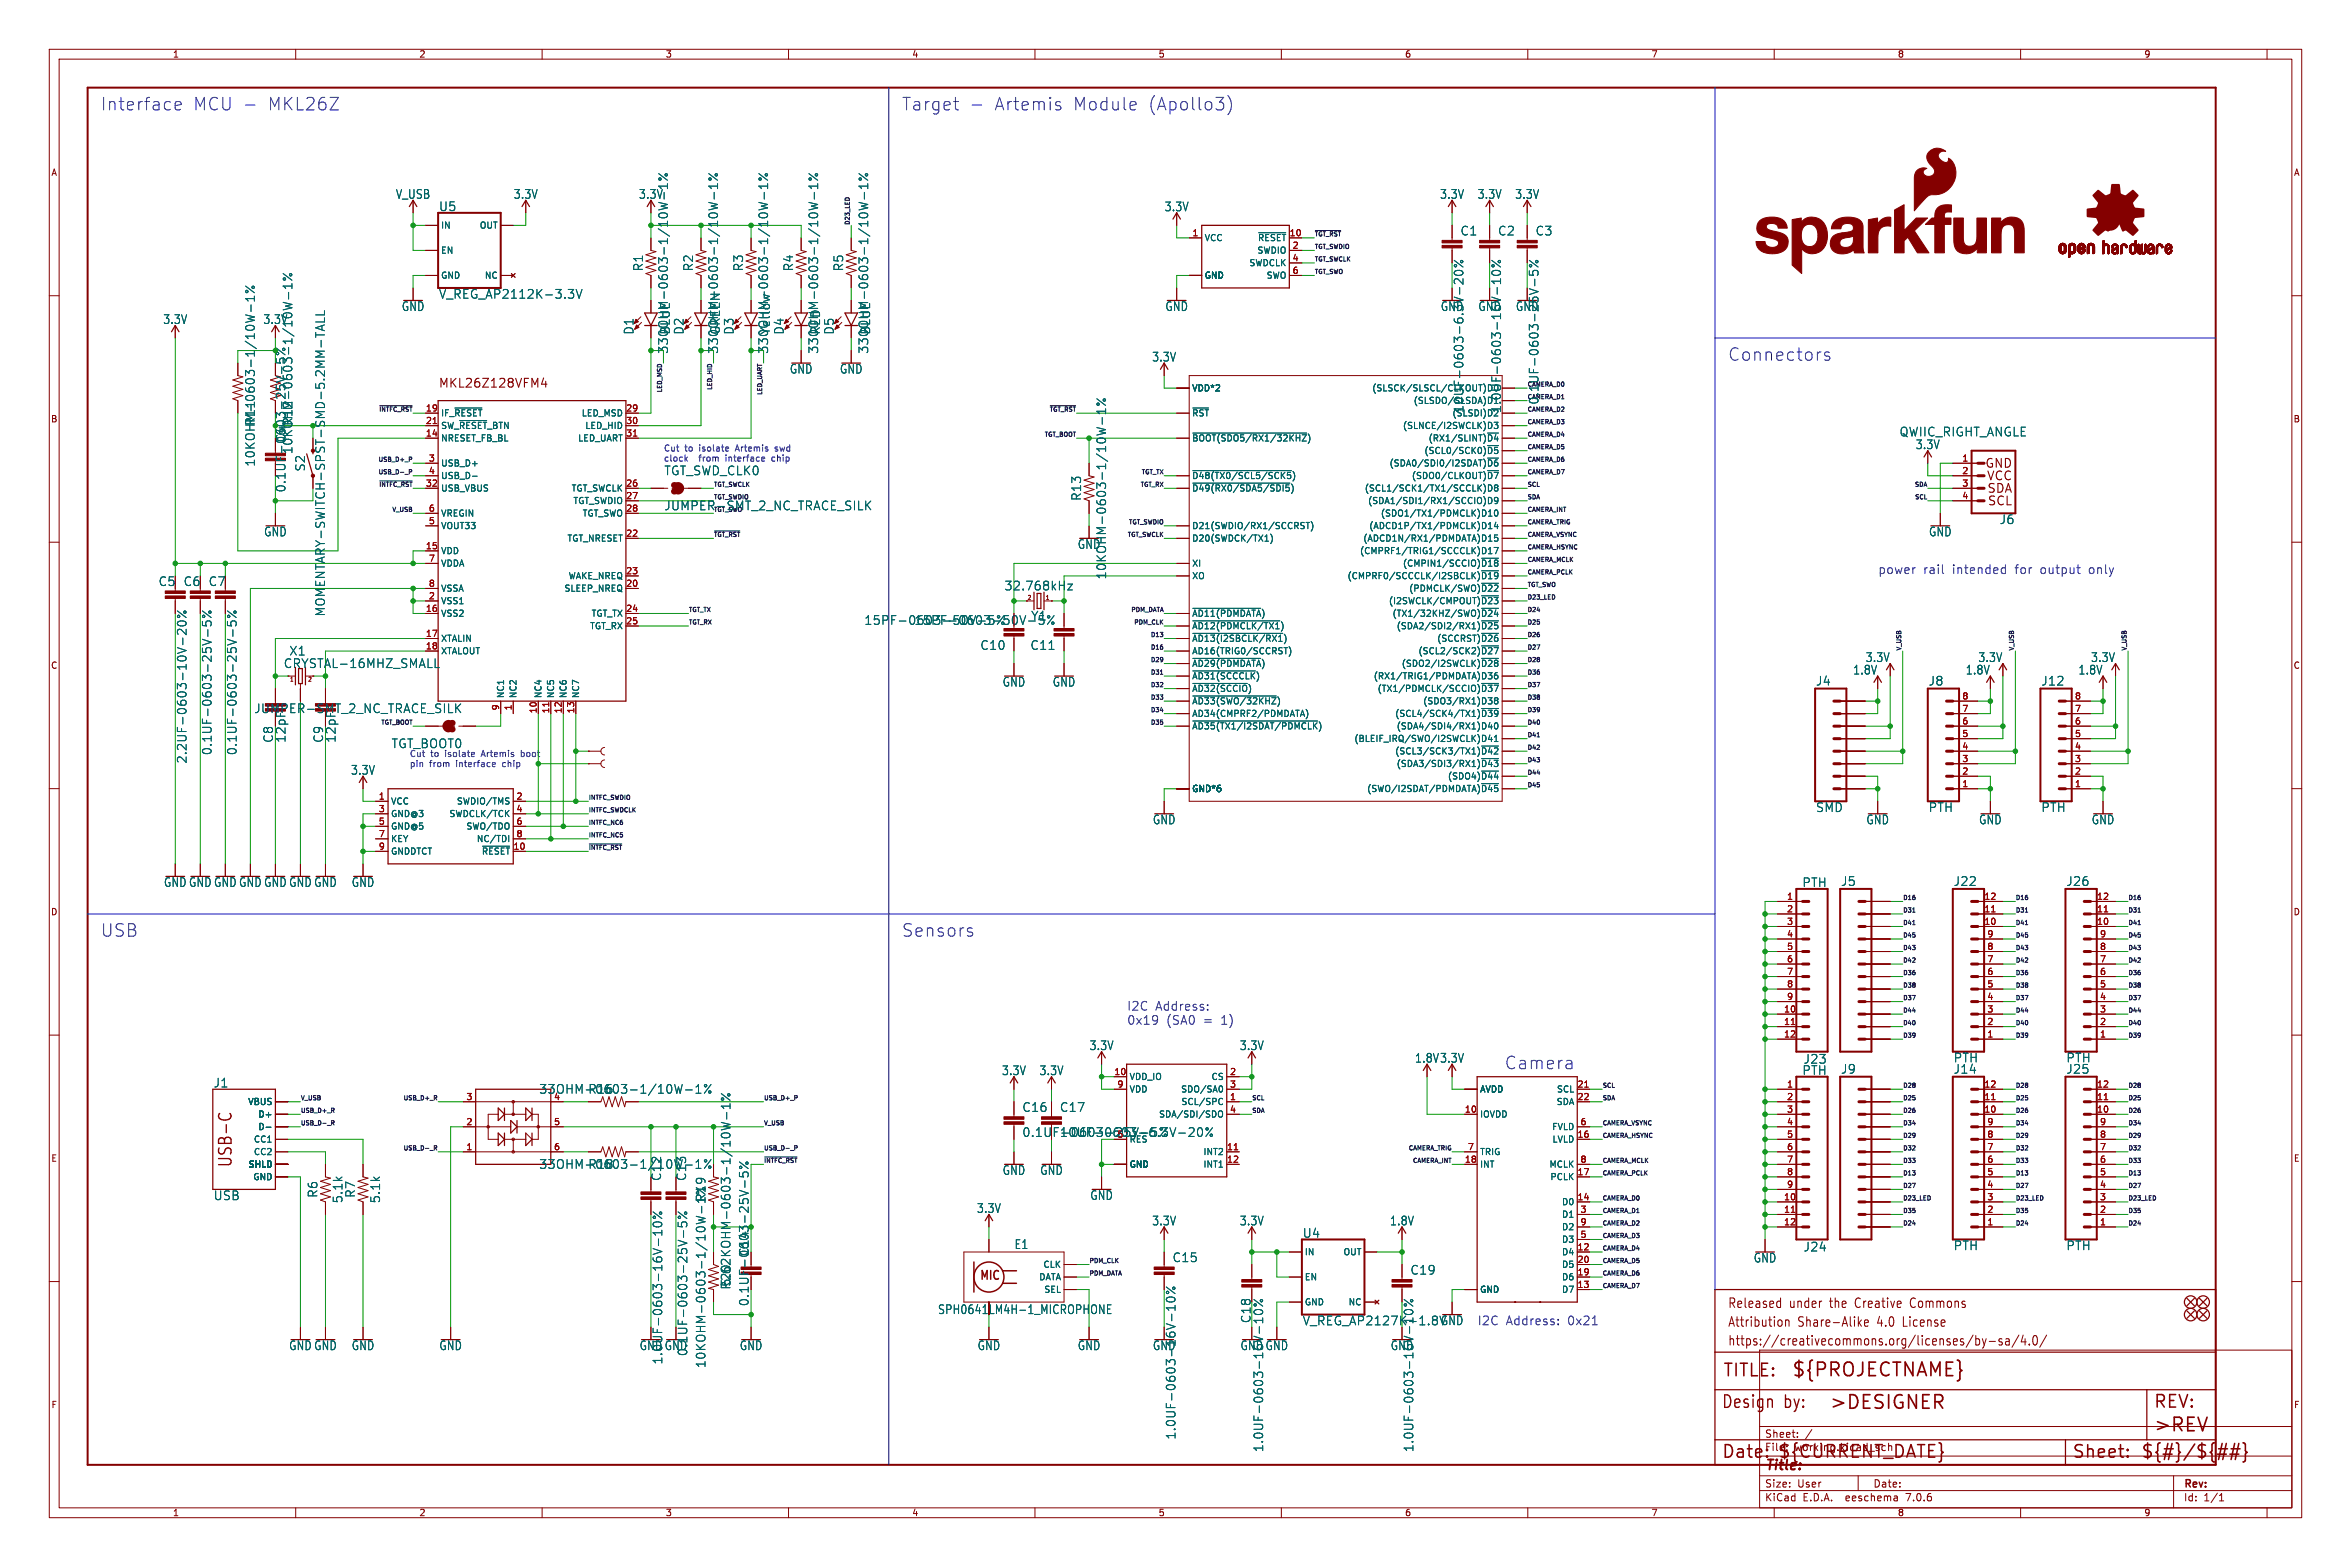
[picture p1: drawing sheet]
<svg xmlns="http://www.w3.org/2000/svg" width="477mm" height="318mm" viewBox="0 0 477 318" stroke-linecap="round" stroke-linejoin="round" font-family="sans-serif">
<defs><g id="words">
<g font-size="3.8" fill="#840000">
<text x="363.5" y="279.7">${PROJECTNAME}</text>
<text x="371.1" y="286.3">&gt;DESIGNER</text>
<text x="436.9" y="290.9">&gt;REV</text>
</g>
<g font-size="3.5" fill="#0000c2">
<text x="20.3" y="22.6">Interface</text>
<text x="39" y="22.6">MCU -</text>
<text x="54" y="22.6">MKL26Z</text>
<text x="182.9" y="22.6">Target</text>
<text x="201.5" y="22.6">Artemis</text>
<text x="217.4" y="22.6">Module</text>
<text x="232.6" y="22.6">(Apollo3)</text>
<text x="350.5" y="73.4">Connectors</text>
<text x="20.3" y="190.3">USB</text>
<text x="182.9" y="190.3">Sensors</text>
<text x="305.3" y="217.1">Camera</text>
</g>
<g font-size="3.5" fill="#840000">
<text x="47.4" y="237" transform="rotate(-90 47.4 237)">USB-C</text>
<text x="349.5" y="279.7">TITLE:</text>
<text x="349.2" y="286">Design</text>
<text x="362" y="286">by:</text>
<text x="436.9" y="286">REV:</text>
<text x="349.2" y="296.2">Date:</text>
<text x="360.7" y="296.2">${CURRENT_DATE}</text>
<text x="420.4" y="296.2">Sheet:</text>
<text x="434.3" y="296.2">${#}/${##}</text>
</g>
<text font-size="2.8" fill="#840000" x="358" y="298.8">Title:</text>
<g font-size="2.7" fill="#840000">
<text x="350.5" y="269.5">Attribution</text>
<text x="350.5" y="265.6">Released</text>
<text x="363.1" y="265.6">under</text>
<text x="364.8" y="269.5">Share-Alike</text>
<text x="371.5" y="265.6">the</text>
<text x="376.9" y="265.6">Creative</text>
<text x="381.1" y="269.5">4.0</text>
<text x="386.5" y="269.5">License</text>
<text x="388.3" y="265.6">Commons</text>
<text x="350.5" y="273.3">https://creativecommons.org/licenses/by-sa/4.0/</text>
</g>
<g font-size="2.5" fill="#006464">
<text x="80.3" y="40.5">V_USB</text>
<text x="104.2" y="40.5">3.3V</text>
<text x="129.6" y="40.5">3.3V</text>
<text x="292.1" y="40.5">3.3V</text>
<text x="299.7" y="40.5">3.3V</text>
<text x="307.4" y="40.5">3.3V</text>
<text x="89" y="43">U5</text>
<text x="236.2" y="43.1">3.3V</text>
<text x="296.3" y="48">C1</text>
<text x="303.9" y="48">C2</text>
<text x="311.5" y="48">C3</text>
<text x="130.7" y="55.1" transform="rotate(-90 130.7 55.1)">R1</text>
<text x="140.8" y="55.1" transform="rotate(-90 140.8 55.1)">R2</text>
<text x="151" y="55.1" transform="rotate(-90 151 55.1)">R3</text>
<text x="161.1" y="55.1" transform="rotate(-90 161.1 55.1)">R4</text>
<text x="171.3" y="55.1" transform="rotate(-90 171.3 55.1)">R5</text>
<text x="33" y="65.9">3.3V</text>
<text x="53.4" y="65.9">3.3V</text>
<text x="81.4" y="63.3">GND</text>
<text x="89" y="60.8">V_REG_AP2112K-3.3V</text>
<text x="236.4" y="63.3">GND</text>
<text x="292.3" y="63.3">GND</text>
<text x="299.9" y="63.3">GND</text>
<text x="307.5" y="63.3">GND</text>
<text x="128.8" y="68" transform="rotate(-90 128.8 68)">D1</text>
<text x="135.7" y="71.8" transform="rotate(-90 135.7 71.8)">330OHM-0603-1/10W-1%</text>
<text x="136.1" y="68" transform="rotate(-90 136.1 68)">BLUE</text>
<text x="138.9" y="68" transform="rotate(-90 138.9 68)">D2</text>
<text x="145.9" y="71.8" transform="rotate(-90 145.9 71.8)">330OHM-0603-1/10W-1%</text>
<text x="146.3" y="68" transform="rotate(-90 146.3 68)">GREEN</text>
<text x="149.1" y="68" transform="rotate(-90 149.1 68)">D3</text>
<text x="156.1" y="71.8" transform="rotate(-90 156.1 71.8)">330OHM-0603-1/10W-1%</text>
<text x="156.4" y="68" transform="rotate(-90 156.4 68)">Yellow</text>
<text x="159.2" y="68" transform="rotate(-90 159.2 68)">D4</text>
<text x="166.2" y="71.8" transform="rotate(-90 166.2 71.8)">330OHM-0603-1/10W-1%</text>
<text x="166.6" y="68" transform="rotate(-90 166.6 68)">RED</text>
<text x="169.4" y="68" transform="rotate(-90 169.4 68)">D5</text>
<text x="176.4" y="71.8" transform="rotate(-90 176.4 71.8)">330OHM-0603-1/10W-1%</text>
<text x="176.8" y="68" transform="rotate(-90 176.8 68)">BLUE</text>
<text x="160.2" y="76">GND</text>
<text x="170.3" y="76">GND</text>
<text x="233.7" y="73.6">3.3V</text>
<text x="297.2" y="83.9" transform="rotate(-90 297.2 83.9)">10UF-0603-6.3V-20%</text>
<text x="304.8" y="83.9" transform="rotate(-90 304.8 83.9)">1.0UF-0603-16V-10%</text>
<text x="312.4" y="82.2" transform="rotate(-90 312.4 82.2)">0.1UF-0603-25V-5%</text>
<text x="51.9" y="86.5" transform="rotate(-90 51.9 86.5)">R11</text>
<text x="58.1" y="89.8" transform="rotate(-90 58.1 89.8)">C4</text>
<text x="59.5" y="86.5" transform="rotate(-90 59.5 86.5)">R12</text>
<text x="385.4" y="88.7">QWIIC_RIGHT_ANGLE</text>
<text x="51.9" y="94.8" transform="rotate(-90 51.9 94.8)">10KOHM-0603-1/10W-1%</text>
<text x="59.5" y="92.2" transform="rotate(-90 59.5 92.2)">10KOHM-0603-1/10W-1%</text>
<text x="62.1" y="95.7" transform="rotate(-90 62.1 95.7)">S2</text>
<text x="388.6" y="91.3">3.3V</text>
<text x="134.7" y="96.6">TGT_SWD_CLK0</text>
<text x="219.6" y="101.7" transform="rotate(-90 219.6 101.7)">R13</text>
<text x="134.7" y="103.7">JUMPER-SMT_2_NC_TRACE_SILK</text>
<text x="405.7" y="106.5">J6</text>
<text x="53.5" y="109">GND</text>
<text x="218.6" y="111.6">GND</text>
<text x="391.3" y="109">GND</text>
<text x="203.7" y="120">32.768kHz</text>
<text x="224.6" y="117.6" transform="rotate(-90 224.6 117.6)">10KOHM-0603-1/10W-1%</text>
<text x="209.2" y="126.1">Y1</text>
<text x="57.5" y="135.7">CRYSTAL-16MHZ_SMALL</text>
<text x="58.6" y="133.2">X1</text>
<text x="198.8" y="132.1">C10</text>
<text x="209" y="132.1">C11</text>
<text x="375.9" y="137.1">1.8V</text>
<text x="378.5" y="134.5">3.3V</text>
<text x="398.8" y="137.1">1.8V</text>
<text x="401.3" y="134.5">3.3V</text>
<text x="421.7" y="137.1">1.8V</text>
<text x="424.2" y="134.5">3.3V</text>
<text x="203.4" y="139.5">GND</text>
<text x="213.5" y="139.5">GND</text>
<text x="368.4" y="139.3">J4</text>
<text x="391.3" y="139.3">J8</text>
<text x="414.1" y="139.3">J12</text>
<text x="51.5" y="144.9">JUMPER-SMT_2_NC_TRACE_SILK</text>
<text x="38.1" y="155" transform="rotate(-90 38.1 155)">2.2UF-0603-10V-20%</text>
<text x="43.2" y="153.3" transform="rotate(-90 43.2 153.3)">0.1UF-0603-25V-5%</text>
<text x="48.2" y="153.3" transform="rotate(-90 48.2 153.3)">0.1UF-0603-25V-5%</text>
<text x="55.6" y="150.8" transform="rotate(-90 55.6 150.8)">C8</text>
<text x="65.8" y="150.8" transform="rotate(-90 65.8 150.8)">C9</text>
<text x="79.4" y="152">TGT_BOOT0</text>
<text x="71.1" y="157.4">3.3V</text>
<text x="233.8" y="167.4">GND</text>
<text x="368.4" y="164.9">SMD</text>
<text x="378.6" y="167.4">GND</text>
<text x="391.3" y="164.9">PTH</text>
<text x="401.5" y="167.4">GND</text>
<text x="414.1" y="164.9">PTH</text>
<text x="424.3" y="167.4">GND</text>
<text x="373.5" y="179.9">J5</text>
<text x="396.3" y="179.9">J22</text>
<text x="419.2" y="179.9">J26</text>
<text x="33.2" y="180.1">GNDGNDGNDGNDGNDGNDGND</text>
<text x="71.3" y="180.1">GND</text>
<text x="365.6" y="180.2">PTH</text>
<text x="221" y="213.3">3.3V</text>
<text x="251.5" y="213.3">3.3V</text>
<text x="287" y="215.8">1.8V 3.3V</text>
<text x="396.3" y="215.7">PTH</text>
<text x="419.2" y="215.7">PTH</text>
<text x="43.3" y="220.8">J1</text>
<text x="203.2" y="218.3">3.3V</text>
<text x="210.8" y="218.3">3.3V</text>
<text x="365.6" y="218.3">PTH</text>
<text x="365.9" y="216">J23</text>
<text x="373.5" y="218">J9</text>
<text x="396.3" y="218">J14</text>
<text x="419.2" y="218">J25</text>
<text x="109.3" y="222.1">33OHM-0603-1/10W-1%</text>
<text x="119.3" y="222.1">R16</text>
<text x="207.4" y="225.8">C16</text>
<text x="215" y="225.8">C17</text>
<text x="215" y="230.9">10UF-0603-6.3V-20%</text>
<text x="109.3" y="237.3">33OHM-0603-1/10W-1%</text>
<text x="119.3" y="237.3">R18</text>
<text x="134.3" y="239.7" transform="rotate(-90 134.3 239.7)">C12</text>
<text x="139.4" y="239.7" transform="rotate(-90 139.4 239.7)">C13</text>
<text x="203.4" y="238.6">GND</text>
<text x="211" y="238.6">GND</text>
<text x="43.3" y="243.7">USB</text>
<text x="64.6" y="243.1" transform="rotate(-90 64.6 243.1)">R6</text>
<text x="69.7" y="244.2" transform="rotate(-90 69.7 244.2)">5.1k</text>
<text x="72.2" y="243.1" transform="rotate(-90 72.2 243.1)">R7</text>
<text x="77.3" y="244.2" transform="rotate(-90 77.3 244.2)">5.1k</text>
<text x="143.4" y="243.9" transform="rotate(-90 143.4 243.9)">R19</text>
<text x="221.1" y="243.6">GND</text>
<text x="198.1" y="246.3">3.3V</text>
<text x="233.7" y="248.8">3.3V</text>
<text x="251.5" y="248.8">3.3V</text>
<text x="264.3" y="251.3">U4</text>
<text x="282" y="248.8">1.8V</text>
<text x="152.1" y="254.9" transform="rotate(-90 152.1 254.9)">C14</text>
<text x="205.8" y="253.6">E1</text>
<text x="237.8" y="256.3">C15</text>
<text x="355.8" y="256.3">GND</text>
<text x="365.9" y="254.1">J24</text>
<text x="396.3" y="253.8">PTH</text>
<text x="419.2" y="253.8">PTH</text>
<text x="148.4" y="261.7" transform="rotate(-90 148.4 261.7)">R20</text>
<text x="148.4" y="261.1" transform="rotate(-90 148.4 261.1)">5.62KOHM-0603-1/10W-1%</text>
<text x="286.1" y="258.8">C19</text>
<text x="254" y="268.5" transform="rotate(-90 254 268.5)">C18</text>
<text x="264.3" y="269.1">V_REG_AP2127K-1.8V</text>
<text x="292.3" y="269">GND</text>
<text x="58.6" y="274.1">GNDGND</text>
<text x="71.3" y="274.1">GND</text>
<text x="89.1" y="274.1">GND</text>
<text x="129.7" y="274.1">GNDGND</text>
<text x="150" y="274.1">GND</text>
<text x="198.3" y="274.1">GND</text>
<text x="218.6" y="274.1">GND</text>
<text x="233.8" y="274.1">GND</text>
<text x="251.6" y="274.1">GNDGND</text>
<text x="282.1" y="274.1">GND</text>
<text x="143.4" y="277.6" transform="rotate(-90 143.4 277.6)">10KOHM-0603-1/10W-1%</text>
<text x="238.7" y="292.1" transform="rotate(-90 238.7 292.1)">1.0UF-0603-16V-10%</text>
<text x="256.5" y="294.7" transform="rotate(-90 256.5 294.7)">1.0UF-0603-16V-10%</text>
<text x="287" y="294.7" transform="rotate(-90 287 294.7)">1.0UF-0603-16V-10%</text>
</g>
<g font-size="2.5" fill="#840000">
<text x="88.9" y="78.9">MKL26Z128VFM4</text>
<text x="402.7" y="95.2">GND</text>
<text x="58.1" y="100" transform="rotate(-90 58.1 100)">0.1UF-0603-25V-5%</text>
<text x="403" y="97.7">VCC</text>
<text x="403.1" y="100.3">SDA</text>
<text x="403.2" y="102.8">SCL</text>
<text x="32.1" y="119.1">C5</text>
<text x="37.2" y="119.1">C6</text>
<text x="42.3" y="119.1">C7</text>
<text x="66.1" y="125.1" transform="rotate(-90 66.1 125.1)">MOMENTARY-SWITCH-SPST-SMD-5.2MM-TALL</text>
<text x="185.5" y="127">15PF-0603-50V-5%</text>
<text x="58.1" y="150.8" transform="rotate(-90 58.1 150.8)">12pF</text>
<text x="68.3" y="150.8" transform="rotate(-90 68.3 150.8)">12pF</text>
<text x="207.4" y="230.9">0.1UF-0603-25V-5%</text>
<text x="198.6" y="260.1">MIC</text>
<text x="190.2" y="266.8">SPH0641LM4H-1_MICROPHONE</text>
<text x="139.7" y="275.2" transform="rotate(-90 139.7 275.2)">0.1UF-0603-25V-5%</text>
<text x="134.6" y="276.9" transform="rotate(-90 134.6 276.9)">1.0UF-0603-16V-10%</text>
</g>
<g font-size="2.5" fill="#0000c2">
<text x="381" y="116.6">power</text>
<text x="390.2" y="116.6">rail</text>
<text x="396.1" y="116.6">intended</text>
<text x="408.9" y="116.6">for</text>
<text x="414.1" y="116.6">output</text>
<text x="424" y="116.6">only</text>
<text x="228.6" y="205.2">I2C</text>
<text x="228.6" y="208">0x19</text>
<text x="234.4" y="205.2">Address:</text>
<text x="236.6" y="208">(SA0</text>
<text x="244.1" y="208">=</text>
<text x="247.8" y="208">1)</text>
<text x="299.7" y="269">I2C</text>
<text x="305.5" y="269">Address:</text>
<text x="318" y="269">0x21</text>
</g>
<text font-size="2.5" fill="#009600" x="152.1" y="265.1" transform="rotate(-90 152.1 265.1)">0.1UF-0603-25V-5%</text>
<g font-size="2.1" fill="#840000">
<text x="358" y="291.9">Sheet:</text>
<text x="358" y="294.6">File:</text>
<text x="364.1" y="294.6">working.kicad_sch</text>
<text x="358" y="304.8">KiCad</text>
<text x="358" y="302">Size:</text>
<text x="364.7" y="302">User</text>
<text x="365.8" y="304.8">E.D.A.</text>
<text x="374.7" y="304.8">eeschema</text>
<text x="380" y="302">Date:</text>
<text x="387" y="304.8">7.0.6</text>
<text x="443" y="302.2">Rev:</text>
<text x="443" y="304.8">Id:</text>
<text x="447.1" y="304.8">1/1</text>
</g>
<g font-size="1.8" fill="#840000">
<text x="35" y="11.9">1</text>
<text x="85" y="11.9">2</text>
<text x="135" y="11.9">3</text>
<text x="185" y="11.9">4</text>
<text x="235" y="11.9">5</text>
<text x="285" y="11.9">6</text>
<text x="335" y="11.9">7</text>
<text x="385" y="11.9">8</text>
<text x="435" y="11.9">9</text>
<text x="10.3" y="35.9">A</text>
<text x="465.4" y="35.9">A</text>
<text x="10.3" y="85.9">B</text>
<text x="465.3" y="85.9">B</text>
<text x="10.3" y="135.9">C</text>
<text x="465.3" y="135.9">C</text>
<text x="10.3" y="185.9">D</text>
<text x="465.3" y="185.9">D</text>
<text x="10.3" y="235.9">E</text>
<text x="465.4" y="235.9">E</text>
<text x="10.3" y="285.9">F</text>
<text x="465.4" y="285.9">F</text>
<text x="35" y="307.8">1</text>
<text x="85" y="307.8">2</text>
<text x="135" y="307.8">3</text>
<text x="185" y="307.8">4</text>
<text x="235" y="307.8">5</text>
<text x="285" y="307.8">6</text>
<text x="335" y="307.8">7</text>
<text x="385" y="307.8">8</text>
<text x="435" y="307.8">9</text>
</g>
<g font-size="1.8" fill="#006464">
<text x="89.4" y="46.6">IN</text>
<text x="97.3" y="46.6">OUT</text>
<text x="89.4" y="51.7">EN</text>
<text x="244.3" y="49.1">VCC</text>
<text x="255" y="51.7">SWDIO</text>
<text x="255.2" y="49.1">~{RESET}</text>
<text x="89.4" y="56.7">GND</text>
<text x="98.3" y="56.7">NC</text>
<text x="244.3" y="56.7">GND</text>
<text x="253.4" y="54.2">SWDCLK</text>
<text x="256.9" y="56.7">SWO</text>
<text x="241.8" y="79.6">VDD*2</text>
<text x="278.3" y="79.6">(SLSCK/SLSCL/CLKOUT)D0</text>
<text x="286.7" y="82.1">(SLSDO/SLSDA)D1</text>
<text x="89.4" y="89.8">NRESET_FB_BL</text>
<text x="89.4" y="84.7">IF_~{RESET}</text>
<text x="89.4" y="87.2">SW_~{RESET}_BTN</text>
<text x="117.2" y="89.8">LED_UART</text>
<text x="117.9" y="84.7">LED_MSD</text>
<text x="118.7" y="87.2">LED_HID</text>
<text x="241.8" y="89.8">~{BOOT(SDO5/RX1/32KHZ})</text>
<text x="241.8" y="84.7">~{RST}</text>
<text x="284.6" y="87.2">(SLNCE/I2SWCLK)D3</text>
<text x="289.8" y="89.8">(RX1/SLINT)~{D4}</text>
<text x="294.6" y="84.7">(SLSDI)D2</text>
<text x="89.4" y="94.8">USB_D+</text>
<text x="281.8" y="94.8">(SDA0/SDI0/I2SDAT)~{D6}</text>
<text x="288.9" y="92.3">(SCL0/SCK0)~{D5}</text>
<text x="89.4" y="99.9">USB_VBUS</text>
<text x="89.4" y="97.4">USB_D-</text>
<text x="115.9" y="99.9">TGT_SWCLK</text>
<text x="241.8" y="99.9">~{D49(RX0/SDA5/SDI5})</text>
<text x="241.8" y="97.4">~{D48(TX0/SCL5/SCK5})</text>
<text x="276.8" y="99.9">(SCL1/SCK1/TX1/SCCLK)D8</text>
<text x="286.4" y="97.4">(SDO0/CLKOUT)~{D7}</text>
<text x="89.4" y="107.5">VOUT33</text>
<text x="89.4" y="105">VREGIN</text>
<text x="116.2" y="102.5">TGT_SWDIO</text>
<text x="118.1" y="105">TGT_SWO</text>
<text x="241.8" y="107.5">D21(SWDIO/RX1/SCCRST)</text>
<text x="277.5" y="102.5">(SDA1/SDI1/RX1/SCCIO)D9</text>
<text x="277.7" y="107.5">(ADCD1P/TX1/PDMCLK)D14</text>
<text x="280.1" y="105">(SDO1/TX1/PDMCLK)D10</text>
<text x="89.4" y="112.6">VDD</text>
<text x="115" y="110.1">TGT_NRESET</text>
<text x="241.8" y="110.1">D20(SWDCK/TX1)</text>
<text x="275.8" y="112.6">(CMPRF1/TRIG1/SCCCLK)D17</text>
<text x="276.5" y="110.1">(ADCD1N/RX1/PDMDATA)D15</text>
<text x="89.4" y="115.2">VDDA</text>
<text x="115.3" y="117.7">WAKE_NREQ</text>
<text x="241.8" y="115.2">XI</text>
<text x="241.8" y="117.7">XO</text>
<text x="273.3" y="117.7">(CMPRF0/SCCCLK/I2SBCLK)~{D19}</text>
<text x="284.6" y="115.2">(CMPIN1/SCCIO)~{D18}</text>
<text x="89.4" y="125.3">VSS2</text>
<text x="89.4" y="122.8">VSS1</text>
<text x="89.4" y="120.2">VSSA</text>
<text x="114.4" y="120.2">SLEEP_NREQ</text>
<text x="119.9" y="125.3">TGT_TX</text>
<text x="241.8" y="125.3">~{AD11(PDMDATA})</text>
<text x="281.7" y="122.8">(I2SWCLK/CMPOUT)~{D23}</text>
<text x="282.4" y="125.3">(TX1/32KHZ/SWO)~{D24}</text>
<text x="285.8" y="120.2">(PDMCLK/SWO)~{D22}</text>
<text x="89.4" y="130.4">XTALIN</text>
<text x="119.6" y="127.9">TGT_RX</text>
<text x="241.8" y="127.9">~{AD12(PDMCLK/TX1})</text>
<text x="241.8" y="130.4">~{AD13(I2SBCLK/RX1})</text>
<text x="283.3" y="127.9">(SDA2/SDI2/RX1)~{D25}</text>
<text x="291.5" y="130.4">(SCCRST)~{D26}</text>
<text x="89.4" y="132.9">XTALOUT</text>
<text x="241.8" y="132.9">AD16(TRIG0/SCCRST)</text>
<text x="241.8" y="135.5">~{AD29(PDMDATA})</text>
<text x="284.3" y="135.5">(SDO2/I2SWCLK)~{D28}</text>
<text x="287.7" y="132.9">(SCL2/SCK2)~{D27}</text>
<text x="102.5" y="141.7" transform="rotate(-90 102.5 141.7)">NC1</text>
<text x="105" y="141.7" transform="rotate(-90 105 141.7)">NC2</text>
<text x="110.1" y="141.7" transform="rotate(-90 110.1 141.7)">NC4</text>
<text x="112.6" y="141.7" transform="rotate(-90 112.6 141.7)">NC5</text>
<text x="115.2" y="141.7" transform="rotate(-90 115.2 141.7)">NC6</text>
<text x="117.7" y="141.7" transform="rotate(-90 117.7 141.7)">NC7</text>
<text x="241.8" y="138">~{AD31(SCCCLK})</text>
<text x="241.8" y="140.6">~{AD32(SCCIO})</text>
<text x="241.8" y="143.1">~{AD33(SWO/32KHZ})</text>
<text x="278.6" y="138">(RX1/TRIG1/PDMDATA)D36</text>
<text x="279.4" y="140.6">(TX1/PDMCLK/SCCIO)~{D37}</text>
<text x="288.7" y="143.1">(SDO3/RX1)D38</text>
<text x="241.8" y="145.6">AD34(CMPRF2/PDMDATA)</text>
<text x="241.8" y="148.2">~{AD35(TX1/I2SDAT/PDMCLK})</text>
<text x="283" y="145.6">(SCL4/SCK4/TX1)~{D39}</text>
<text x="283.3" y="148.2">(SDA4/SDI4/RX1)D40</text>
<text x="83.1" y="153.7">Cut</text>
<text x="274.7" y="150.7">(BLEIF_IRQ/SWO/I2SWCLK)D41</text>
<text x="283" y="153.3">(SCL3/SCK3/TX1)~{D42}</text>
<text x="283.3" y="155.8">(SDA3/SDI3/RX1)~{D43}</text>
<text x="241.8" y="160.9">GND*6</text>
<text x="277.3" y="160.9">(SWO/I2SDAT/PDMDATA)~{D45}</text>
<text x="293.7" y="158.3">(SDO4)~{D44}</text>
<text x="79.2" y="163.4">VCC</text>
<text x="79.2" y="166">GND@3</text>
<text x="91.1" y="166">SWDCLK/TCK</text>
<text x="92.6" y="163.4">SWDIO/TMS</text>
<text x="79.2" y="168.5">GND@5</text>
<text x="79.2" y="171">KEY</text>
<text x="79.2" y="173.6">GNDDTCT</text>
<text x="94.5" y="168.5">SWO/TDO</text>
<text x="96.7" y="171">NC/TDI</text>
<text x="97.7" y="173.6">~{RESET}</text>
<text x="229.1" y="219.3">VDD_IO</text>
<text x="229.1" y="221.8">VDD</text>
<text x="239.6" y="221.8">SDO/SA0</text>
<text x="245.7" y="219.3">CS</text>
<text x="300.2" y="221.8">AVDD</text>
<text x="315.8" y="221.8">SCL</text>
<text x="50.3" y="224.4">VBUS</text>
<text x="52.3" y="226.9">D+</text>
<text x="112.3" y="223.3">4</text>
<text x="235.1" y="226.9">SDA/SDI/SDO</text>
<text x="239.6" y="224.4">SCL/SPC</text>
<text x="300.2" y="226.9">IOVDD</text>
<text x="315.8" y="224.4">SDA</text>
<text x="51.4" y="232">CC1</text>
<text x="52.3" y="229.5">D-</text>
<text x="229.1" y="232">RES</text>
<text x="314.9" y="229.5">FVLD</text>
<text x="314.9" y="232">LVLD</text>
<text x="50.3" y="237.1">SHLD</text>
<text x="51.3" y="239.6">GND</text>
<text x="51.4" y="234.5">CC2</text>
<text x="229.1" y="237.1">GND</text>
<text x="244.1" y="234.5">INT2</text>
<text x="244.1" y="237.1">INT1</text>
<text x="300.2" y="237.1">INT</text>
<text x="300.2" y="234.5">TRIG</text>
<text x="314.3" y="237.1">MCLK</text>
<text x="314.5" y="239.6">PCLK</text>
<text x="316.8" y="244.7">D0</text>
<text x="316.8" y="247.2">D1</text>
<text x="316.8" y="249.8">D2</text>
<text x="211.6" y="257.4">CLK</text>
<text x="264.7" y="254.9">IN</text>
<text x="272.5" y="254.9">OUT</text>
<text x="316.8" y="254.9">D4</text>
<text x="316.8" y="257.4">D5</text>
<text x="316.8" y="252.3">D3</text>
<text x="210.8" y="259.9">DATA</text>
<text x="211.8" y="262.5">SEL</text>
<text x="264.7" y="259.9">EN</text>
<text x="300.2" y="262.5">GND</text>
<text x="316.8" y="262.5">D7</text>
<text x="316.8" y="259.9">D6</text>
<text x="264.7" y="265">GND</text>
<text x="273.5" y="265">NC</text>
</g>
<g font-size="1.8" fill="#a90000">
<text x="241.9" y="48">1</text>
<text x="261.6" y="48">10</text>
<text x="262.2" y="50.5">2</text>
<text x="262.2" y="53.1">4</text>
<text x="262.2" y="55.6">6</text>
<text x="86.3" y="83.6">19</text>
<text x="127" y="83.6">29</text>
<text x="86.3" y="88.6">14</text>
<text x="86.3" y="86.1">21</text>
<text x="127" y="86.1">30</text>
<text x="127" y="88.6">31</text>
<text x="86.9" y="93.7">3</text>
<text x="398.1" y="93.7">1</text>
<text x="86.3" y="98.8">32</text>
<text x="86.9" y="96.3">4</text>
<text x="127" y="98.8">26</text>
<text x="127" y="101.3">27</text>
<text x="398.1" y="96.3">2</text>
<text x="398.1" y="98.8">3</text>
<text x="398.1" y="101.3">4</text>
<text x="86.9" y="106.4">5</text>
<text x="86.9" y="103.9">6</text>
<text x="127" y="103.9">28</text>
<text x="86.3" y="111.5">15</text>
<text x="127" y="109">22</text>
<text x="86.9" y="114">7</text>
<text x="86.9" y="119.1">8</text>
<text x="127" y="119.1">20</text>
<text x="127" y="116.6">23</text>
<text x="86.3" y="124.2">16</text>
<text x="86.9" y="121.7">2</text>
<text x="127" y="124.2">24</text>
<text x="86.3" y="129.3">17</text>
<text x="86.3" y="131.8">18</text>
<text x="127" y="126.7">25</text>
<text x="398.1" y="142">8</text>
<text x="420.9" y="142">8</text>
<text x="101.3" y="144.2" transform="rotate(-90 101.3 144.2)">9</text>
<text x="103.9" y="144.2" transform="rotate(-90 103.9 144.2)">1</text>
<text x="109" y="144.8" transform="rotate(-90 109 144.8)">10</text>
<text x="111.5" y="144.8" transform="rotate(-90 111.5 144.8)">11</text>
<text x="114" y="144.8" transform="rotate(-90 114 144.8)">12</text>
<text x="116.6" y="144.8" transform="rotate(-90 116.6 144.8)">13</text>
<text x="398.1" y="149.6">5</text>
<text x="398.1" y="147.1">6</text>
<text x="398.1" y="144.5">7</text>
<text x="420.9" y="149.6">5</text>
<text x="420.9" y="147.1">6</text>
<text x="420.9" y="144.5">7</text>
<text x="398.1" y="154.7">3</text>
<text x="398.1" y="152.1">4</text>
<text x="420.9" y="154.7">3</text>
<text x="420.9" y="152.1">4</text>
<text x="398.1" y="159.8">1</text>
<text x="398.1" y="157.2">2</text>
<text x="420.9" y="159.8">1</text>
<text x="420.9" y="157.2">2</text>
<text x="76.8" y="162.3">1</text>
<text x="76.8" y="164.8">3</text>
<text x="76.8" y="167.4">5</text>
<text x="104.7" y="162.3">2</text>
<text x="104.7" y="164.8">4</text>
<text x="104.7" y="167.4">6</text>
<text x="76.8" y="169.9">7</text>
<text x="76.8" y="172.5">9</text>
<text x="104.1" y="172.5">10</text>
<text x="104.7" y="169.9">8</text>
<text x="362.5" y="182.6">1</text>
<text x="362.5" y="185.2">2</text>
<text x="402.5" y="185.2">11</text>
<text x="402.5" y="182.6">12</text>
<text x="425.4" y="185.2">11</text>
<text x="425.4" y="182.6">12</text>
<text x="362.5" y="187.7">3</text>
<text x="362.5" y="190.2">4</text>
<text x="402.5" y="187.7">10</text>
<text x="403.2" y="190.2">9</text>
<text x="425.4" y="187.7">10</text>
<text x="426" y="190.2">9</text>
<text x="362.5" y="192.8">5</text>
<text x="362.5" y="195.3">6</text>
<text x="362.5" y="197.9">7</text>
<text x="403.2" y="197.9">6</text>
<text x="403.2" y="195.3">7</text>
<text x="403.2" y="192.8">8</text>
<text x="426" y="197.9">6</text>
<text x="426" y="195.3">7</text>
<text x="426" y="192.8">8</text>
<text x="362.5" y="200.4">8</text>
<text x="362.5" y="202.9">9</text>
<text x="403.2" y="202.9">4</text>
<text x="403.2" y="200.4">5</text>
<text x="426" y="202.9">4</text>
<text x="426" y="200.4">5</text>
<text x="361.9" y="205.5">10</text>
<text x="361.9" y="208">11</text>
<text x="403.2" y="208">2</text>
<text x="403.2" y="205.5">3</text>
<text x="426" y="208">2</text>
<text x="426" y="205.5">3</text>
<text x="361.9" y="210.6">12</text>
<text x="403.2" y="210.6">1</text>
<text x="426" y="210.6">1</text>
<text x="226" y="218.2">10</text>
<text x="226.6" y="220.7">9</text>
<text x="249.5" y="218.2">2</text>
<text x="249.5" y="220.7">3</text>
<text x="320" y="220.7">21</text>
<text x="362.5" y="220.7">1</text>
<text x="402.5" y="220.7">12</text>
<text x="425.4" y="220.7">12</text>
<text x="94.5" y="223.3">3</text>
<text x="249.5" y="223.3">1</text>
<text x="249.5" y="225.8">4</text>
<text x="297.1" y="225.8">10</text>
<text x="320" y="223.3">22</text>
<text x="362.5" y="223.3">2</text>
<text x="362.5" y="225.8">3</text>
<text x="402.5" y="225.8">10</text>
<text x="402.5" y="223.3">11</text>
<text x="425.4" y="225.8">10</text>
<text x="425.4" y="223.3">11</text>
<text x="94.5" y="233.4">1</text>
<text x="94.5" y="228.3">2</text>
<text x="112.3" y="228.3">5</text>
<text x="112.3" y="233.4">6</text>
<text x="226.6" y="230.9">5</text>
<text x="248.9" y="233.4">11</text>
<text x="297.7" y="233.4">7</text>
<text x="320" y="230.9">16</text>
<text x="320.6" y="228.3">6</text>
<text x="362.5" y="228.3">4</text>
<text x="362.5" y="230.9">5</text>
<text x="362.5" y="233.4">6</text>
<text x="403.2" y="233.4">7</text>
<text x="403.2" y="230.9">8</text>
<text x="403.2" y="228.3">9</text>
<text x="426" y="233.4">7</text>
<text x="426" y="230.9">8</text>
<text x="426" y="228.3">9</text>
<text x="248.9" y="236">12</text>
<text x="297.1" y="236">18</text>
<text x="320" y="238.5">17</text>
<text x="320.6" y="236">8</text>
<text x="362.5" y="236">7</text>
<text x="362.5" y="238.5">8</text>
<text x="403.2" y="238.5">5</text>
<text x="403.2" y="236">6</text>
<text x="426" y="238.5">5</text>
<text x="426" y="236">6</text>
<text x="320" y="243.6">14</text>
<text x="361.9" y="243.6">10</text>
<text x="362.5" y="241">9</text>
<text x="403.2" y="243.6">3</text>
<text x="403.2" y="241">4</text>
<text x="426" y="243.6">3</text>
<text x="426" y="241">4</text>
<text x="320.6" y="246.1">3</text>
<text x="320.6" y="251.2">5</text>
<text x="320.6" y="248.7">9</text>
<text x="361.9" y="246.1">11</text>
<text x="361.9" y="248.7">12</text>
<text x="403.2" y="248.7">1</text>
<text x="403.2" y="246.1">2</text>
<text x="426" y="248.7">1</text>
<text x="426" y="246.1">2</text>
<text x="320" y="253.7">12</text>
<text x="320" y="256.3">20</text>
<text x="320" y="261.4">13</text>
<text x="320" y="258.8">19</text>
</g>
<g font-size="1.8" fill="#0000c2">
<text x="134.6" y="91.7">Cut</text>
<text x="134.6" y="93.7">clock</text>
<text x="138.9" y="91.7">to</text>
<text x="142" y="91.7">isolate</text>
<text x="142" y="93.7">from</text>
<text x="147.5" y="93.7">interface</text>
<text x="149.6" y="91.7">Artemis</text>
<text x="157.1" y="93.7">chip</text>
<text x="157.7" y="91.7">swd</text>
<text x="83.1" y="155.7">pin</text>
<text x="87.1" y="155.7">from</text>
<text x="87.4" y="153.7">to</text>
<text x="90.4" y="153.7">isolate</text>
<text x="92.7" y="155.7">interface</text>
<text x="98" y="153.7">Artemis</text>
<text x="102.2" y="155.7">chip</text>
<text x="106.2" y="153.7">boot</text>
</g>
<g font-size="1.2" fill="#0f0f0f">
<text x="172.5" y="45.7" transform="rotate(-90 172.5 45.7)">D23_LED</text>
<text x="266.7" y="48">~{TGT_RST}</text>
<text x="266.7" y="53.1">TGT_SWCLK</text>
<text x="266.7" y="50.6">TGT_SWDIO</text>
<text x="266.7" y="55.6">TGT_SWO</text>
<text x="76.8" y="83.6">~{INTFC_RST}</text>
<text x="134.4" y="79.8" transform="rotate(-90 134.4 79.8)">LED_MSD</text>
<text x="144.5" y="79.3" transform="rotate(-90 144.5 79.3)">LED_HID</text>
<text x="154.7" y="80.3" transform="rotate(-90 154.7 80.3)">LED_UART</text>
<text x="212.8" y="83.6">~{TGT_RST}</text>
<text x="309.9" y="83.6">CAMERA_D2</text>
<text x="211.8" y="88.7">TGT_BOOT</text>
<text x="309.9" y="88.7">CAMERA_D4</text>
<text x="309.9" y="86.1">CAMERA_D3</text>
<text x="76.6" y="93.7">USB_D+_P</text>
<text x="309.9" y="93.7">CAMERA_D6</text>
<text x="309.9" y="91.2">CAMERA_D5</text>
<text x="76.6" y="96.3">USB_D-_P</text>
<text x="76.8" y="98.8">~{INTFC_RST}</text>
<text x="144.8" y="98.8">TGT_SWCLK</text>
<text x="231.3" y="98.8">TGT_RX</text>
<text x="231.5" y="96.3">TGT_TX</text>
<text x="309.9" y="96.3">CAMERA_D7</text>
<text x="309.9" y="101.4">SDA</text>
<text x="309.9" y="98.8">SCL</text>
<text x="388.4" y="98.8">SDA</text>
<text x="388.4" y="101.4">SCL</text>
<text x="79.4" y="103.9">V_USB</text>
<text x="228.9" y="106.4">TGT_SWDIO</text>
<text x="309.9" y="103.9">CAMERA_INT</text>
<text x="309.9" y="106.4">CAMERA_TRIG</text>
<text x="144.8" y="109">~{TGT_RST}</text>
<text x="228.7" y="109">TGT_SWCLK</text>
<text x="309.9" y="109">CAMERA_VSYNC</text>
<text x="309.9" y="111.5">CAMERA_HSYNC</text>
<text x="309.9" y="119.1">TGT_SWO</text>
<text x="309.9" y="114.1">CAMERA_MCLK</text>
<text x="309.9" y="116.6">CAMERA_PCLK</text>
<text x="139.7" y="124.2">TGT_TX</text>
<text x="229.4" y="124.2">PDM_DATA</text>
<text x="309.9" y="124.2">D24</text>
<text x="309.9" y="121.7">D23_LED</text>
<text x="139.7" y="126.8">TGT_RX</text>
<text x="230" y="126.8">PDM_CLK</text>
<text x="233.4" y="131.8">D16</text>
<text x="233.4" y="129.3">D13</text>
<text x="309.9" y="131.8">D27</text>
<text x="309.9" y="126.8">D25</text>
<text x="309.9" y="129.3">D26</text>
<text x="233.4" y="134.4">D29</text>
<text x="233.4" y="136.9">D31</text>
<text x="309.9" y="134.4">D28</text>
<text x="309.9" y="136.9">D36</text>
<text x="385.8" y="132.1" transform="rotate(-90 385.8 132.1)">V_USB</text>
<text x="408.7" y="132.1" transform="rotate(-90 408.7 132.1)">V_USB</text>
<text x="431.6" y="132.1" transform="rotate(-90 431.6 132.1)">V_USB</text>
<text x="233.4" y="139.5">D32</text>
<text x="233.4" y="142">D33</text>
<text x="309.9" y="142">D38</text>
<text x="309.9" y="139.5">D37</text>
<text x="77.2" y="147.1">TGT_BOOT</text>
<text x="233.4" y="147.1">D35</text>
<text x="233.4" y="144.5">D34</text>
<text x="309.9" y="149.6">D41</text>
<text x="309.9" y="144.5">D39</text>
<text x="309.9" y="147.1">D40</text>
<text x="309.9" y="154.7">D43</text>
<text x="309.9" y="152.2">D42</text>
<text x="309.9" y="159.8">D45</text>
<text x="309.9" y="157.2">D44</text>
<text x="119.4" y="162.3">INTFC_SWDIO</text>
<text x="119.4" y="164.9">INTFC_SWDCLK</text>
<text x="119.4" y="167.4">INTFC_NC6</text>
<text x="119.4" y="172.5">~{INTFC_RST}</text>
<text x="119.4" y="169.9">INTFC_NC5</text>
<text x="386.1" y="185.2">D31</text>
<text x="386.1" y="182.6">D16</text>
<text x="408.9" y="182.6">D16</text>
<text x="408.9" y="185.2">D31</text>
<text x="431.8" y="182.6">D16</text>
<text x="431.8" y="185.2">D31</text>
<text x="386.1" y="187.7">D41</text>
<text x="386.1" y="190.3">D45</text>
<text x="408.9" y="190.3">D45</text>
<text x="408.9" y="187.7">D41</text>
<text x="431.8" y="190.3">D45</text>
<text x="431.8" y="187.7">D41</text>
<text x="386.1" y="192.8">D43</text>
<text x="386.1" y="195.3">D42</text>
<text x="386.1" y="197.9">D36</text>
<text x="408.9" y="197.9">D36</text>
<text x="408.9" y="195.3">D42</text>
<text x="408.9" y="192.8">D43</text>
<text x="431.8" y="197.9">D36</text>
<text x="431.8" y="195.3">D42</text>
<text x="431.8" y="192.8">D43</text>
<text x="386.1" y="200.4">D38</text>
<text x="386.1" y="203">D37</text>
<text x="408.9" y="200.4">D38</text>
<text x="408.9" y="203">D37</text>
<text x="431.8" y="200.4">D38</text>
<text x="431.8" y="203">D37</text>
<text x="386.1" y="205.5">D44</text>
<text x="386.1" y="208">D40</text>
<text x="408.9" y="205.5">D44</text>
<text x="408.9" y="208">D40</text>
<text x="431.8" y="205.5">D44</text>
<text x="431.8" y="208">D40</text>
<text x="386.1" y="210.6">D39</text>
<text x="408.9" y="210.6">D39</text>
<text x="431.8" y="210.6">D39</text>
<text x="325.1" y="220.7">SCL</text>
<text x="386.1" y="220.7">D28</text>
<text x="408.9" y="220.7">D28</text>
<text x="431.8" y="220.7">D28</text>
<text x="61" y="225.8">USB_D+_R</text>
<text x="61" y="223.3">V_USB</text>
<text x="81.7" y="223.3">USB_D+_R</text>
<text x="154.9" y="223.3">USB_D+_P</text>
<text x="254" y="225.8">SDA</text>
<text x="254" y="223.3">SCL</text>
<text x="325.1" y="223.3">SDA</text>
<text x="386.1" y="223.3">D25</text>
<text x="386.1" y="225.8">D26</text>
<text x="408.9" y="223.3">D25</text>
<text x="408.9" y="225.8">D26</text>
<text x="431.8" y="225.8">D26</text>
<text x="431.8" y="223.3">D25</text>
<text x="61" y="228.4">USB_D-_R</text>
<text x="81.7" y="233.4">USB_D-_R</text>
<text x="154.9" y="228.4">V_USB</text>
<text x="154.9" y="233.4">USB_D-_P</text>
<text x="285.7" y="233.4">CAMERA_TRIG</text>
<text x="325.1" y="228.4">CAMERA_VSYNC</text>
<text x="325.1" y="230.9">CAMERA_HSYNC</text>
<text x="386.1" y="228.4">D34</text>
<text x="386.1" y="233.4">D32</text>
<text x="386.1" y="230.9">D29</text>
<text x="408.9" y="230.9">D29</text>
<text x="408.9" y="228.4">D34</text>
<text x="408.9" y="233.4">D32</text>
<text x="431.8" y="233.4">D32</text>
<text x="431.8" y="230.9">D29</text>
<text x="431.8" y="228.4">D34</text>
<text x="154.9" y="236">~{INTFC_RST}</text>
<text x="286.5" y="236">CAMERA_INT</text>
<text x="325.1" y="238.5">CAMERA_PCLK</text>
<text x="325.1" y="236">CAMERA_MCLK</text>
<text x="386.1" y="238.5">D13</text>
<text x="386.1" y="236">D33</text>
<text x="408.9" y="236">D33</text>
<text x="408.9" y="238.5">D13</text>
<text x="431.8" y="236">D33</text>
<text x="431.8" y="238.5">D13</text>
<text x="325.1" y="243.6">CAMERA_D0</text>
<text x="386.1" y="241.1">D27</text>
<text x="386.1" y="243.6">D23_LED</text>
<text x="408.9" y="241.1">D27</text>
<text x="408.9" y="243.6">D23_LED</text>
<text x="431.8" y="243.6">D23_LED</text>
<text x="431.8" y="241.1">D27</text>
<text x="325.1" y="248.7">CAMERA_D2</text>
<text x="325.1" y="251.2">CAMERA_D3</text>
<text x="325.1" y="246.1">CAMERA_D1</text>
<text x="386.1" y="248.7">D24</text>
<text x="386.1" y="246.1">D35</text>
<text x="408.9" y="248.7">D24</text>
<text x="408.9" y="246.1">D35</text>
<text x="431.8" y="246.1">D35</text>
<text x="431.8" y="248.7">D24</text>
<text x="221" y="256.3">PDM_CLK</text>
<text x="325.1" y="253.8">CAMERA_D4</text>
<text x="325.1" y="256.3">CAMERA_D5</text>
<text x="221" y="258.8">PDM_DATA</text>
<text x="325.1" y="261.4">CAMERA_D7</text>
<text x="325.1" y="258.8">CAMERA_D6</text>
</g>
<g font-size="1.2" fill="#006464">
<text x="309.9" y="78.5">CAMERA_D0</text>
<text x="309.9" y="81">CAMERA_D1</text>
<text x="144.8" y="101.4">TGT_SWDIO</text>
<text x="144.8" y="103.9">TGT_SWO</text>
</g>
<g font-size="1.2" fill="#840000">
<text x="208.4" y="121.9">2</text>
<text x="212.1" y="121.9">1</text>
<text x="58.7" y="138.5">1</text>
<text x="62.4" y="138.5">2</text>
</g>
</g></defs>
<g fill="none" stroke="#840000" stroke-width=".2">
<path d="M10 10h457v297.9h-457zM12 12h453v293.9h-453zM60 10v2M110 10v2M160 10v2M210 10v2M260 10v2M310 10v2M360 10v2M410 10v2M460 10v2M10 60h2"/>
<path d="M83.8 40.6v2.6M83.8 58.4v2.6M86.4 50.8h2.5M86.4 55.9h2.5M86.4 45.7h2.5M101.6 55.9h2.5M101.6 45.7h2.5M103.8 55.5l.7 .8M104.5 55.5l-.7 .8M106.7 40.6v2.6M132.1 40.6v2.6M132.1 48.3v2.5l1 .3-2 .6 2 .6-2 .7 2 .6-2 .6 2 .7-2 .6 1 .4v2.5"/>
<path d="M142.2 48.3v2.5l1.1 .3-2.1 .6 2.1 .6-2.1 .7 2.1 .6-2.1 .6 2.1 .7-2.1 .6 1 .4v2.5M152.4 48.3v2.5l1 .3-2 .6 2 .6-2 .7 2 .6-2 .6 2 .7-2 .6 1 .4v2.5M162.6 48.3v2.5l1 .3-2.1 .6 2.1 .6-2.1 .7 2.1 .6-2.1 .6 2.1 .7-2.1 .6 1.1 .4v2.5M172.7 48.3v2.5l1 .3-2 .6 2 .6-2 .7 2 .6-2 .6 2 .7-2 .6 1 .4v2.5M238.8 43.2v2.5M238.8 58.4v2.6M241.3 48.3h2.5M241.3 55.9h2.5M261.6 48.3h2.6M261.6 50.8h2.6M261.6 55.9h2.6M261.6 53.3h2.6"/>
<path d="M294.6 40.6v2.6M294.6 45.7v3.1M294.6 50.3v3M294.6 58.4v2.6M302.3 40.6v2.6M302.3 45.7v3.1M302.3 50.3v3M302.3 58.4v2.6M309.9 40.6v2.6M309.9 45.7v3.1M309.9 50.3v3M309.9 58.4v2.6"/>
<path d="M465 60h2M35.6 66v2.6M48.3 73.7v2.5l1 .3-2.1 .6 2.1 .6-2.1 .7 2.1 .6-2.1 .6 2.1 .7-2.1 .6 1.1 .4v2.5M55.9 66v2.6M55.9 73.7v2.5l1 .3-2 .6 2 .6-2 .7 2 .6-2 .6 2 .7-2 .6 1 .4M130 64.3l-1.3 1.4M130.2 65.4l-1.4 1.4M132.1 61v2.5M132.1 66v2.6M140.2 64.3l-1.4 1.4M140.3 65.4l-1.4 1.4M142.2 61v2.5"/>
<path d="M142.2 66v2.6M150.4 64.3l-1.4 1.4M150.5 65.4l-1.4 1.4M152.4 61v2.5M152.4 66v2.6M160.5 64.3l-1.4 1.4M160.7 65.4l-1.4 1.4M162.6 61v2.5M162.6 66v2.6M162.6 71.1v2.6M170.7 64.3l-1.4 1.4M170.8 65.4l-1.4 1.4"/>
<path d="M172.7 61v2.5M172.7 66v2.6M172.7 71.1v2.6M236.2 73.7v2.5M238.8 78.7h2.5M241.3 76.2h63.5v86.4h-63.5zM304.8 78.7h2.5M86.4 88.9h2.5M86.4 83.8h2.5M86.4 86.4h2.5M86.4 96.5h2.5M86.4 99.1h2.5"/>
<path d="M86.4 94h2.5M127 88.9h2.5M127 83.8h2.5M127 86.4h2.5M127 99.1h2.5M132.1 99.1h3.4M138.8 99.1h3.4M221 94v2.5l1 .3-2 .6 2 .6-2 .7 2 .6-2 .6 2 .7-2 .6 1 .4v2.5M238.8 88.9h2.5M238.8 83.8h2.5M238.8 96.5h2.5M238.8 99.1h2.5"/>
<path d="M304.8 88.9h2.5M304.8 81.3h2.5M304.8 83.8h2.5M304.8 86.4h2.5M304.8 96.5h2.5M304.8 99.1h2.5M304.8 91.4h2.5M304.8 94h2.5M391.2 91.4v2.6M396.2 96.5h5.1M396.2 99.1h5.1M396.2 94h5.1"/>
<path d="M10 110h2M55.9 104.1v2.6M86.4 104.1h2.5M86.4 106.7h2.5M86.4 111.8h2.5M86.4 114.3h2.5M86.4 119.4h2.5M127 104.1h2.5M127 109.2h2.5M127 101.6h2.5M127 116.8h2.5M127 119.4h2.5"/>
<path d="M221 106.7v2.5M238.8 106.7h2.5M238.8 109.2h2.5M238.8 114.3h2.5M238.8 116.8h2.5M304.8 104.1h2.5M304.8 106.7h2.5M304.8 109.2h2.5M304.8 111.8h2.5M304.8 101.6h2.5M304.8 114.3h2.5M304.8 116.8h2.5"/>
<path d="M304.8 119.4h2.5M393.7 104.1v2.6M396.2 101.6h5.1M465 110h2M35.6 121.4v3.1M40.6 121.4v3.1M45.7 121.4v3.1M55.9 139.7v2.5M58.4 137.2h.1M58.4 137.2h1.5M61 138.8v3.4M62 137.2h1.5"/>
<path d="M63.5 137.2h.1M66 139.7v2.5M86.4 132.1h2.5M86.4 124.5h2.5M86.4 129.5h2.5M86.4 121.9h2.5M127 124.5h2.5M127 127h2.5M205.7 129v3.1M205.7 134.6v2.6M208.3 121.9h1.5M211.8 121.9h1.6"/>
<path d="M213.4 121.9h.1M215.9 124.5v3M215.9 129v3.1M215.9 134.6v2.6M238.8 132.1h2.5M238.8 137.2h2.5M238.8 124.5h2.5M238.8 127h2.5M238.8 129.5h2.5M238.8 134.6h2.5M238.8 139.7h2.5M304.8 132.1h2.5"/>
<path d="M304.8 137.2h2.5M304.8 124.5h2.5M304.8 127h2.5M304.8 129.5h2.5M304.8 134.6h2.5M304.8 139.7h2.5M304.8 121.9h2.5M381 137.2v2.5M383.5 134.6v2.6M403.9 137.2v2.5M406.4 134.6v2.6M426.7 137.2v2.5"/>
<path d="M429.3 134.6v2.6M10 160h2M73.7 157.5v2.5M86.4 147.3h3.4M93.1 147.3h3.4M101.6 142.2v2.6M104.1 142.2v2.6M109.2 142.2v2.6M111.8 142.2v2.6M114.3 142.2v2.6M116.8 142.2v2.6M119.4 154.9h.1"/>
<path d="M119.4 152.4h.1M119.4 152.4h2.5M119.4 154.9h2.5M122.7 154.2a.76 .76 0 0 0-.8 .7 .76 .76 0 0 0 .8 .8M122.7 151.6a.76 .76 0 0 0-.8 .8 .76 .76 0 0 0 .8 .8M238.8 144.8h2.5M238.8 142.2h2.5M238.8 147.3h2.5M304.8 144.8h2.5M304.8 142.2h2.5M304.8 147.3h2.5M304.8 149.9h2.5"/>
<path d="M304.8 152.4h2.5M304.8 154.9h2.5M304.8 157.5h2.5M373.4 144.8h5.1M373.4 142.2h5.1M373.4 147.3h5.1M373.4 149.9h5.1M373.4 152.4h5.1M373.4 154.9h5.1M373.4 157.5h5.1M396.2 144.8h5.1M396.2 142.2h5.1"/>
<path d="M396.2 147.3h5.1M396.2 149.9h5.1M396.2 152.4h5.1M396.2 154.9h5.1M396.2 157.5h5.1M419.1 144.8h5.1M419.1 142.2h5.1M419.1 147.3h5.1M419.1 149.9h5.1M419.1 152.4h5.1M419.1 154.9h5.1M419.1 157.5h5.1"/>
<path d="M465 160h2M35.6 175.3v2.5M40.6 175.3v2.5M45.7 175.3v2.5M50.8 175.3v2.5M55.9 175.3v2.5M61 175.3v2.5M66 175.3v2.5M73.7 175.3v2.5M76.2 162.6h2.5M76.2 172.7h2.5M76.2 165.1h2.5"/>
<path d="M76.2 167.6h2.5M76.2 170.2h2.5M104.1 162.6h2.6M104.1 172.7h2.6M104.1 165.1h2.6M104.1 167.6h2.6M104.1 170.2h2.6M236.2 162.6v2.5M238.8 160h2.5M304.8 160h2.5M373.4 160h5.1M381 162.6v2.5"/>
<path d="M396.2 160h5.1M403.9 162.6v2.5M419.1 160h5.1M426.7 162.6v2.5M360.7 182.9h5.1M360.7 185.4h5.1M360.7 188h5.1M360.7 190.5h5.1M360.7 193h5.1M360.7 195.6h5.1M360.7 198.1h5.1M378.5 182.9h5"/>
<path d="M378.5 185.4h5M378.5 188h5M378.5 190.5h5M378.5 193h5M378.5 195.6h5M378.5 198.1h5M401.3 182.9h5.1M401.3 185.4h5.1M401.3 188h5.1M401.3 190.5h5.1M401.3 193h5.1M401.3 195.6h5.1"/>
<path d="M401.3 198.1h5.1M424.2 182.9h5.1M424.2 185.4h5.1M424.2 188h5.1M424.2 190.5h5.1M424.2 193h5.1M424.2 195.6h5.1M424.2 198.1h5.1M10 210h2M205.7 218.4v2.6M213.4 218.4v2.6M223.5 213.4v2.5"/>
<path d="M226.1 218.4h2.5M248.9 218.4h2.6M254 213.4v2.5M289.6 215.9v2.5M294.6 215.9v2.5M360.7 205.7h5.1M360.7 208.3h5.1M360.7 210.8h5.1M360.7 200.7h5.1M360.7 203.2h5.1M378.5 205.7h5M378.5 208.3h5"/>
<path d="M378.5 210.8h5M378.5 200.7h5M378.5 203.2h5M401.3 205.7h5.1M401.3 208.3h5.1M401.3 210.8h5.1M401.3 200.7h5.1M401.3 203.2h5.1M424.2 205.7h5.1M424.2 208.3h5.1M424.2 210.8h5.1M424.2 200.7h5.1"/>
<path d="M424.2 203.2h5.1M465 210h2M55.9 223.5h2.5M55.9 228.6h2.5M55.9 233.7h2.5M55.9 226.1h2.5M55.9 231.1h2.5M55.9 238.8h2.5M55.9 236.2h2.5M66 236.2v2.6l1.1 .2-2.1 .6 2.1 .7-2.1 .6 2.1 .7-2.1 .6 2.1 .6-2.1 .7 1 .3v2.6M73.7 236.2v2.6l1 .2-2.1 .6 2.1 .7-2.1 .6 2.1 .7-2.1 .6 2.1 .6-2.1 .7 1.1 .3v2.6M94 223.5h20.3"/>
<path d="M94 228.6h9.6M94 233.7h20.3M101.1 226.1h-2v5h2M102.4 226.1h4.3M102.4 231.1h4.3M104.1 223.5v2.6M104.1 231.1v2.6M104.9 228.6h9.4M107.9 226.1h1.3v5h-1.3l-1.2-1.2M119.4 223.5h2.5l.4-1 .6 2 .7-2 .6 2 .6-2 .7 2 .6-2 .6 2 .3-1h2.5M119.4 233.7h2.5l.4-1 .6 2 .7-2 .6 2 .6-2 .7 2 .6-2 .6 2 .3-1h2.5M132.1 238.8v3"/>
<path d="M137.2 238.8v3M144.8 236.2v2.6l1 .2-2 .6 2 .7-2 .6 2 .7-2 .6 2 .6-2 .7 1 .3v2.6M205.7 223.5v3.1M205.7 228.1v3M205.7 233.7v2.5M213.4 223.5v3.1M213.4 228.1v.5M213.4 233.7v2.5M223.5 238.8v2.5M226.1 236.2h2.5M226.1 221h2.5M248.9 223.5h2.6"/>
<path d="M248.9 233.7h2.6M248.9 226.1h2.6M248.9 236.2h2.6M248.9 221h2.6M297.2 233.7h2.5M297.2 226.1h2.5M297.2 236.2h2.5M297.2 221h2.5M320 223.5h2.6M320 228.6h2.6M320 231.1h2.6M320 238.8h2.6"/>
<path d="M320 236.2h2.6M320 221h2.6M360.7 223.5h5.1M360.7 228.6h5.1M360.7 233.7h5.1M360.7 226.1h5.1M360.7 231.1h5.1M360.7 238.8h5.1M360.7 236.2h5.1M360.7 221h5.1M378.5 223.5h5M378.5 228.6h5"/>
<path d="M378.5 233.7h5M378.5 226.1h5M378.5 231.1h5M378.5 238.8h5M378.5 236.2h5M378.5 221h5M401.3 223.5h5.1M401.3 228.6h5.1M401.3 233.7h5.1M401.3 226.1h5.1M401.3 231.1h5.1M401.3 238.8h5.1"/>
<path d="M401.3 236.2h5.1M401.3 221h5.1M424.2 223.5h5.1M424.2 228.6h5.1M424.2 233.7h5.1M424.2 226.1h5.1M424.2 231.1h5.1M424.2 238.8h5.1M424.2 236.2h5.1M424.2 221h5.1M10 260h2M132.1 243.3v3.1"/>
<path d="M137.2 243.3v3.1M144.8 254v2.5l1 .4-2 .7 2 .6-2 .6 2 .7-2 .6 2 .6-2 .7 1 .2v2.6M195.6 254h20.3v10.2h-20.3zM200.7 246.4v2.5M200.7 251.5v2.5M215.9 259.1h2.5M215.9 256.5h2.5M236.2 248.9v2.6M236.2 254v3M236.2 258.6v3M254 248.9v2.6M254 256.5v3.1"/>
<path d="M261.6 254h2.6M261.6 259.1h2.6M276.9 254h2.5M284.5 248.9v2.6M284.5 256.5v3.1M320 254h2.6M320 259.1h2.6M320 256.5h2.6M320 243.8h2.6M320 246.4h2.6M320 251.5h2.6M320 248.9h2.6"/>
<path d="M358.1 251.5v2.5M360.7 243.8h5.1M360.7 246.4h5.1M360.7 248.9h5.1M360.7 241.3h5.1M378.5 243.8h5M378.5 246.4h5M378.5 248.9h5M378.5 241.3h5M401.3 243.8h5.1M401.3 246.4h5.1M401.3 248.9h5.1"/>
<path d="M401.3 241.3h5.1M424.2 243.8h5.1M424.2 246.4h5.1M424.2 248.9h5.1M424.2 241.3h5.1M465 260h2M61 269.2v2.6M66 269.2v2.6M73.7 269.2v2.6M91.4 269.2v2.6M152.4 269.2v2.6M200.7 269.2v2.6"/>
<path d="M215.9 261.6h2.5M221 269.2v2.6M254 261.1v3.1M254 269.2v2.6M259.1 269.2v2.6M261.6 264.2h2.6M276.9 264.2h2.5M279 263.8l.8 .7M279.8 263.8l-.8 .7M284.5 261.1v3.1M284.5 269.2v2.6M294.6 264.2v2.5"/>
<path d="M297.2 261.6h2.5M307.3 264.2h.1M312.4 264.2h.1M320 261.6h2.6M357 273.9h108v32h-108zM357 299.4h108M357 295.4h108M357 289.4h108M364.7 291.4v.2M364.7 290.7v.1M367.6 290l-1.2 1.9M377 299.4v3"/>
<path d="M441 299.4v6.5M60 305.9v2M110 305.9v2M160 305.9v2M210 305.9v2M260 305.9v2M310 305.9v2M357 302.4h108M360 305.9v2M384.9 303.6l.1 .9M385 304.4l-.1 .1M385 303.8l-.1 .1"/>
<path d="M410 305.9v2M450.4 304.5h.8M450.4 303.4l.4-.4v1.5M460 305.9v2"/>
<circle cx="99.1" cy="228.6" r=".25"/>
<circle cx="104.1" cy="231.1" r=".25"/>
<circle cx="104.1" cy="226.1" r=".25"/>
<circle cx="104.1" cy="223.5" r=".25"/>
<circle cx="104.1" cy="233.7" r=".25"/>
<circle cx="109.2" cy="228.6" r=".25"/>
</g>
<g fill="none" stroke="#006464" stroke-width=".2">
<path d="M133.7 35.2l1.7 1.4M134.8 39v1.4M135.4 37.8h-1.7l.2 .1M135.4 37.3v1M143.8 35.2l1.8 1.4M144.9 39v1.4M145.6 37.3v1M145.6 37.8h-1.8l.5 .5M154 35.2l1.8 1.4M155.1 39v1.4M155.8 37.8h-1.8l.5 .5M155.8 37.3v1"/>
<path d="M164.1 35.2l1.8 1.4M165.2 39v1.4M165.9 37.8h-1.8l.5 .5M165.9 37.3v1M174.3 35.2l1.8 1.4M175.4 39v1.4M176.1 37.8h-1.8l.5 .5M176.1 37.3v1M49.8 58l1.8 1.4M57.5 55.5l1.7 1.4M58.6 59.3v1.4M59.2 57.5v1"/>
<path d="M59.2 58h-1.7l.5 .5M115.3 58.7h1.1l-.6 .7 .5 .2 .1 .6-.3 .3h-.5M116.9 58.7l.6 1.8 .6-1.8M133.7 41.1l1.7 .4-1.2 .3 1.2 .4-1.7 .4M143.8 41.1l1.8 .4-1.3 .3 1.3 .4-1.8 .4M154 41.1l1.8 .4-1.3 .3 1.3 .4-1.8 .4M164.1 41.1l1.8 .4-1.3 .3 1.3 .4-1.8 .4M174.3 41.1l1.8 .4-1.3 .3 1.3 .4-1.8 .4M255.4 47.2h5.5M295.1 52.8l1.7 1.4M295.2 55a.96 .96 0 0 1 1.6 .4 1.11 1.11 0 0 1-1.7 0zM296.2 58.3v1.4"/>
<path d="M296.8 56.5v1.1l-1.2-1.1-.4 .1-.1 .3v.4l.1 .3M302.7 52.8l1.8 1.4M302.9 55a.96 .96 0 0 1 1.6 .4 1.11 1.11 0 0 1-1.8 0zM303.8 58.3v1.4M304.5 56.5v1.1M304.5 57.1h-1.8l.5 .5M310.3 58.6l1.8 .6M310.3 54.9v.9l.9 .1-.2-.3 .1-.6 .2-.1h.6l.2 .3v.4l-.2 .3M310.3 52.8l1.8 1.4M311.4 56.6v1.4M49.8 63.9l1.8 .4-1.3 .3 1.3 .4-1.8 .4M50.9 61.8v1.4"/>
<path d="M51.6 60.1v1M51.6 60.6h-1.8l.5 .5M56.1 76.4l1.7 .6M56.1 72.7v.9l.8 .1-.2-.3v-.4l.2-.3M56.1 70.6l1.7 1.4M57.5 61.3l1.7 .5-1.2 .3 1.2 .3-1.7 .5M64.1 67.4v1.1M64.1 67.9h1.7M65.3 66.1v.8M65.8 65.9l-1.7 .6 1.7 .6M65.8 63v.9h-1.7M65.8 64.5v.8h-1.7"/>
<path d="M302.3 78h-.3v1.3h.3M92.3 82.8h5.5M93.3 85.3h5.5M95.9 96.6h.9M222.6 86.7l1.7 .5-1.2 .3 1.2 .3-1.7 .5M222.6 80.9l1.7 1.4M223.7 84.7v1.4M224.3 82.9v1M224.3 83.4h-1.7l.5 .5M242 87.9h23.1M242 98h19.7M242 95.5h20"/>
<path d="M242 82.8h3.2M262.1 98.2a1.47 1.47 0 0 1-.1 1.9M262.3 95.6a1.46 1.46 0 0 1 0 2M265.4 88a1.46 1.46 0 0 1 0 2M300.1 98.9l.5 .7M300.6 98.4l-.7 .7M301.1 98.2a1.47 1.47 0 0 1-.1 1.9M302 98.4a.64 .64 0 0 1 .7 .6 .64 .64 0 0 1-.7 .6zM302.7 86v.6M303.2 85.7h.7l-.4 .5 .4 .1v.5l-.2 .1-.5-.1M303.5 98.9l-.3-.2 .3-.3h.3l.1 .2-.2 .3M303.5 98.9l-.3 .3 .1 .3 .2 .1h.3l.1-.2v-.2l-.2-.3"/>
<path d="M303.5 98.9h.2M303.6 93.3h.2M303.7 93.8l.2 .2v.3l-.2 .3M175.9 102.4l.8 1M176.7 101.7l-1 1M216.7 118.5h.9l-.9 1.2h.9M256.7 109.8h.7M257.9 108.4a1.47 1.47 0 0 1-.1 1.9M264.2 106l.4 .1M264.4 106.7l.2 .2-.2 .4M265 106h.7M265.4 106v1.3"/>
<path d="M266 105.8a1.46 1.46 0 0 1 0 1.9M300.4 101l.2 .3-.2 .8M300.6 113.3h3.5M300.6 115.8h3.5M300.6 118.3h3.5M301 100.7a1.46 1.46 0 0 1 0 2M301.4 103.6l.1 .4-.1 .5M301.4 111.3l.1 .3-.1 .6M301.5 106.3v.7M302 100.9a.64 .64 0 0 1 .7 .6 .64 .64 0 0 1-.7 .7zM302 104.7h.7M302 103.8l.4-.4v1.3"/>
<path d="M302 106.4l.4-.4v1.3M302 108.9l.4-.4v1.3M302 111.4l.4-.3v1.2M302 107.3h.7M302 109.8h.7M302 112.3h.7M303.2 111.1h.8l-.5 1.2M303.3 103.6l.2-.2a.68 .68 0 0 1 .5 .7 .68 .68 0 0 1-.5 .6l-.3-.5zM303.5 105.9l-.3 .9h.8M303.8 106.4v.9M303.9 108.5h-.6l-.1 .6 .2-.1 .4 .1 .1 .6-.2 .1-.5-.1M303.9 101.5l-.2 .2-.4-.1v-.6l.4-.1 .2 .3v.7l-.2 .2-.4 .1"/>
<path d="M303.9 116.7l-.2 .2h-.4v-.6l.4-.2 .2 .3v.7l-.2 .3h-.4M36 123.9l1.8 1.4M36.1 126.2a1.18 1.18 0 0 1 1.7 .2 .96 .96 0 0 1-1.6 .4l-.2-.2zM37.1 129.4v1.4M37.8 127.7v1.1l-1-1.1h-.3h-.3l-.2 .3v.4l.2 .3M41.1 126.1v.8l.8 .1-.2-.3 .1-.6 .3-.1 .6 .1 .2 .2v.4l-.2 .3M41.1 129.7l1.8 .6M41.1 123.9l1.8 1.4M42.2 127.7v1.4M46.2 126.1v.8l.8 .1-.2-.3 .1-.6 .3-.1 .6 .1 .1 .2v.4l-.1 .3M46.2 129.7l1.7 .6M46.2 123.9l1.7 1.4"/>
<path d="M47.3 127.7v1.4M88.3 133.7v1.7h.8M175.7 126.7h1M175.7 125.4l.5-.5v1.8M178.3 124.9h-.8l-.1 .8 .2-.1 .6 .1 .2 .2-.1 .6-.2 .2h-.5l-.2-.2M179.2 125.8l.8-.1 .2-.2-.1-.4-.3-.2h-.6v1.8M180.9 125.7h.6M181.8 124.9h-.9v1.8M182.5 126h1.3M185 124.9a1.11 1.11 0 0 0 0 1.8M208.1 124.9l-.6 1.8M213.9 124.9l-1.4 1.8"/>
<path d="M242 123.4h13.8M242 126h17.7M242 128.5h18.3M242 133.6h13.8M242 136.1h12.7M242 138.7h11.1M260.5 131.4h.8M260.9 131.4v1.3M261.6 131.2a1.46 1.46 0 0 1 0 1.9M300.6 123.4h3.5M300.6 126h3.5M300.6 128.5h3.5"/>
<path d="M300.6 133.6h3.5M300.6 138.7h3.5M300.6 120.9h3.5M300.6 131h3.5M302 136.5h.7l-.4 .5 .4 .1v.5l-.2 .1-.5-.1M303.2 139h.8l-.5 1.3M303.2 124.6h.8M303.3 126.3h.6M303.4 126.8h.3l.2 .2-.1 .5-.4 .1M303.8 136.5h-.3l-.2 .3-.1 .7 .3 .2 .4-.1-.1-.6h-.3l-.3 .2M303.8 124.2v.8M92.7 143.6l.8 1"/>
<path d="M93.5 142.8l-1 1M242 141.2h17M242 146.3h25.4M264 145h.6M264.3 144.1l.4 1.3M265 143.9a1.46 1.46 0 0 1 0 1.9M267.9 146.7l.1 .6-.1 .8M300.6 143.7h3.5M300.6 151.4h3.5M300.6 153.9h3.5M300.6 156.4h3.5M300.6 159h3.5"/>
<path d="M301.1 146.6a.68 .68 0 0 1 .4 .7 .68 .68 0 0 1-.4 .6M301.4 149.4l.1 .3-.1 .6M302 141.5h.7l-.4 .5 .4 .2v.4l-.2 .2h-.4M302.3 146.6l-.3 .9h.8M302.3 149.1l-.3 .9h.8M302.6 147.1v.8M302.6 149.6v.8M303.2 154.2h.7l-.4 .5 .4 .2v.4l-.2 .2h-.4M303.2 150.4h.7M303.2 149.5l.4-.3v1.2M303.3 144.2l.4-.1 .2 .2v.8l-.2 .2-.4 .1M303.3 146.8l.2-.2a.68 .68 0 0 1 .5 .7 .68 .68 0 0 1-.5 .6l-.3-.5z"/>
<path d="M303.4 151.7l.4 .1 .1 .3-.7 .9h.7M303.5 142.1l-.3-.2 .3-.4 .3 .1 .1 .2-.2 .3M303.5 142.1l-.3 .2 .1 .4 .2 .1h.3l.1-.2v-.3l-.2-.2M303.5 142.1h.2M303.9 144.6l-.2 .3-.4-.1M97.9 171.7h5.5M103.2 169.5v1.3M54 228.7h1M138.4 220l-.4 1.8-.3-1.3-.4 1.3M139.1 221.1h1.4M139.1 236.4h1.4M141.2 221.8h1"/>
<path d="M141.2 220.5l.5-.5v1.8M141.2 235.8l.5-.5v1.7M141.2 237h1M144.3 220l-1.4 1.8M144.3 235.3l-1.4 1.7M146.4 227.7l1.7 .4-1.2 .4 1.2 .3-1.7 .4M146.4 221.9l1.7 1.3M147.5 225.7v1.3M148.1 223.9v1M148.1 224.4h-1.7l.5 .5M150 237.8v.9l.9 .1-.2-.3 .1-.6 .3-.1h.5l.2 .3v.4l-.2 .3M150 235.7l1.8 1.4"/>
<path d="M151.1 239.5v1.4M239.2 229.9h1.3M241.3 229l.2-.2h.5l.2 .2 .1 .3-.1 .2-1 1.1h1.1M243.2 228.9l.2-.1a.96 .96 0 0 1 .4 1.6l-.2 .2a.96 .96 0 0 1-.5-1.6zM246 228.8l-1.3 1.8M247.3 225.6l.2-.2a.43 .43 0 0 1 .6 .4v.4a.42 .42 0 0 1-.5 .5 .42 .42 0 0 1-.4-.5zM247.7 222.8l.4 .2M247.8 220.3a.79 .79 0 0 1 0 1.3M248.1 224l-.4 .1M132.5 245.9l1.8 1.3M132.7 248.1a.96 .96 0 0 1 1.6 .4 1.11 1.11 0 0 1-1.8 0zM133.6 251.4v1.3"/>
<path d="M134.3 249.6v1M134.3 250.1h-1.8l.5 .5M137.6 248v.8l.8 .1-.1-.2 .1-.6 .2-.2 .6 .1 .2 .2v.5l-.2 .2M137.6 251.6l1.8 .6M137.6 245.9l1.8 1.3M138.7 249.7v1.3M141.3 246.8l1.8 .4-1.3 .3 1.3 .4-1.8 .4M142.4 244.7v1.4M150 241.5l1.8 .6M224 264.7v1.8l-.9-1.8v1.8M224.7 265.6h.5M225.4 264.7h-.7v1.8h.7"/>
<path d="M236.7 261.1l1.7 1.4M236.8 263.3a.96 .96 0 0 1 1.6 .4 1.11 1.11 0 0 1-1.7 0zM237.8 266.6v1.4M238.4 264.8v1M238.4 265.3h-1.7l.5 .5M254.4 267.9h1.8M254.4 263.6l1.8 1.4M254.8 265.8l.7-.1 .5 .1 .2 .3-.1 .3-.2 .2h-1.1M254.9 268.2v.2M254.9 264.6v.3M255.5 269.1v1.4M256.2 267.4v1"/>
<path d="M284.9 263.6l1.8 1.4M285 266.4l-.1-.1a.97 .97 0 0 1 .8-.7 .97 .97 0 0 1 .9 .3v.5M286 269.1v1.4M291 267l.6 .2M291 267.8h.3M291.3 267.8l.3 .1M291.6 267.6l-.3 .2M291.6 268.6l-.6 .2"/>
<circle cx="133.9" cy="36.3" r=".25"/>
<circle cx="135.2" cy="35.5" r=".25"/>
<circle cx="144.1" cy="36.3" r=".25"/>
<circle cx="145.3" cy="35.5" r=".25"/>
<circle cx="154.2" cy="36.3" r=".25"/>
<circle cx="155.5" cy="35.5" r=".25"/>
<circle cx="164.4" cy="36.3" r=".25"/>
<circle cx="165.7" cy="35.5" r=".25"/>
<circle cx="174.6" cy="36.3" r=".25"/>
<circle cx="175.8" cy="35.5" r=".25"/>
<circle cx="50.1" cy="59.1" r=".25"/>
<circle cx="51.4" cy="58.3" r=".25"/>
<circle cx="57.7" cy="56.6" r=".25"/>
<circle cx="59" cy="55.7" r=".25"/>
<circle cx="295.3" cy="53.9" r=".25"/>
<circle cx="296.6" cy="53.1" r=".25"/>
<circle cx="303" cy="53.9" r=".25"/>
<circle cx="304.2" cy="53.1" r=".25"/>
<circle cx="310.6" cy="53.9" r=".25"/>
<circle cx="311.8" cy="53.1" r=".25"/>
<circle cx="56.3" cy="71.7" r=".25"/>
<circle cx="222.8" cy="82" r=".25"/>
<circle cx="224.1" cy="81.1" r=".25"/>
<circle cx="36.3" cy="125" r=".25"/>
<circle cx="37.5" cy="124.2" r=".25"/>
<circle cx="41.3" cy="125" r=".25"/>
<circle cx="42.6" cy="124.2" r=".25"/>
<circle cx="46.4" cy="125" r=".25"/>
<circle cx="47.7" cy="124.2" r=".25"/>
<circle cx="212.8" cy="125.1" r=".25"/>
<circle cx="213.6" cy="126.4" r=".25"/>
<circle cx="143.2" cy="235.5" r=".25"/>
<circle cx="143.2" cy="220.3" r=".25"/>
<circle cx="144" cy="236.8" r=".25"/>
<circle cx="144" cy="221.5" r=".25"/>
<circle cx="146.6" cy="223" r=".25"/>
<circle cx="147.9" cy="222.1" r=".25"/>
<circle cx="150.3" cy="236.8" r=".25"/>
<circle cx="151.6" cy="236" r=".25"/>
<circle cx="244.9" cy="229" r=".25"/>
<circle cx="245.8" cy="230.3" r=".25"/>
<circle cx="132.8" cy="247" r=".25"/>
<circle cx="134" cy="246.1" r=".25"/>
<circle cx="137.9" cy="247" r=".25"/>
<circle cx="139.1" cy="246.1" r=".25"/>
<circle cx="236.9" cy="262.2" r=".25"/>
<circle cx="238.2" cy="261.3" r=".25"/>
<circle cx="256" cy="263.9" r=".25"/>
<circle cx="285.2" cy="264.7" r=".24"/>
<circle cx="286.4" cy="263.9" r=".25"/>
</g>
<g fill="none" stroke="#840000" stroke-width=".25">
<path d="M83.1 41.9l.7-1.3 .8 1.3M105.9 41.9l.8-1.3 .7 1.3M131.3 41.9l.8-1.3 .7 1.3M238 44.4l.8-1.2 .7 1.2M243.8 45.7h17.8v12.7h-17.8zM293.9 41.9l.7-1.3 .8 1.3M301.5 41.9l.8-1.3 .7 1.3M309.1 41.9l.8-1.3 .7 1.3M34.8 67.3l.8-1.3 .7 1.3M55.1 67.3l.8-1.3 .7 1.3M130.8 66h2.5M130.8 63.5h2.5l-1.2 2.5z"/>
<path d="M141 66h2.5M141 63.5h2.5l-1.3 2.5zM151.1 66h2.6M151.1 63.5h2.6l-1.3 2.5zM161.3 66h2.5M161.3 63.5h2.5l-1.2 2.5zM171.4 66h2.6M171.4 63.5h2.6l-1.3 2.5zM235.5 74.9l.7-1.2 .8 1.2M62.2 92.1l1.3 4.4M88.9 81.3h38.1v60.9h-38.1zM136.4 99.1h1.8"/>
<path d="M390.4 92.7l.8-1.3 .7 1.3M59.9 135.4v3.5M60.6 135.6v3.1h.7v-3.1M62 135.4v3.5M209.8 120.1v3.6M210.4 120.4v3M211.2 120.4v3M211.8 120.1v3.6M380.2 138.4l.8-1.2 .8 1.2M382.8 135.9l.7-1.3 .8 1.3M403.1 138.4l.8-1.2 .7 1.2M405.6 135.9l.8-1.3 .8 1.3"/>
<path d="M426 138.4l.7-1.2 .8 1.2M428.5 135.9l.8-1.3 .7 1.3M72.9 158.7l.8-1.2 .7 1.2M90.4 147.3h1.8M78.7 160h25.4v15.3h-25.4zM205 219.7l.7-1.3 .8 1.3M212.6 219.7l.8-1.3 .7 1.3M222.8 214.6l.7-1.2 .8 1.2M228.6 215.9h20.3v22.9h-20.3zM253.2 214.6l.8-1.2 .8 1.2M288.8 217.2l.8-1.3 .7 1.3M293.9 217.2l.7-1.3 .8 1.3"/>
<path d="M299.7 218.4h20.3v45.8h-20.3zM43.2 221h12.7v20.3h-12.7zM96.5 221h15.3v15.2h-15.3zM101.1 224.8l1.3 1.3-1.3 1.2zM101.1 229.9l1.3 1.2-1.3 1.3zM102.4 224.8v2.5M102.4 229.9v2.5M103.6 227.3l1.3 1.3-1.3 1.3zM104.9 227.3v2.6M106.7 224.8l1.2 1.3-1.2 1.2zM106.7 229.9v2.5l1.2-1.3M107.9 224.8v2.5"/>
<path d="M107.9 229.9v2.5M199.9 247.6l.8-1.2 .7 1.2M235.5 250.2l.7-1.3 .8 1.3M253.2 250.2l.8-1.3 .8 1.3M283.7 250.2l.8-1.3 .7 1.3M348 261.6h101.6v35.6h-101.6zM348 274.3h101.6M443.7 263.4l1.6 1.5M443.7 265.9l1.6 1.6M445.3 263.4l-1.6 1.5M445.3 265.9l-1.6 1.6M446.3 265.9l1.5 1.6"/>
<path d="M446.3 263.4l1.5 1.5M447.8 265.9l-1.5 1.6M447.8 263.4l-1.5 1.5M348 292.1h101.6M348 281.9h101.6M419.1 292.1v5.1M435.6 281.9v10.2"/>
<circle cx="444.5" cy="264.2" r="1.27"/>
<circle cx="444.5" cy="266.7" r="1.27"/>
<circle cx="447" cy="264.2" r="1.27"/>
<circle cx="447" cy="266.7" r="1.27"/>
</g>
<g fill="#840000" stroke="#840000" stroke-width=".2">
<path d="M139.3 65.9l.5 .5-.9 .4z"/>
<path d="M149.5 65.9l.5 .5-.9 .4z"/>
<path d="M129.2 65.9l.5 .5-.9 .4z"/>
<path d="M307.8 49.8h4.1v.5h-4.1z"/>
<path d="M307.8 48.8h4.1v.5h-4.1z"/>
<path d="M292.6 49.8h4.1v.5h-4.1z"/>
<path d="M292.6 48.8h4.1v.5h-4.1z"/>
<path d="M300.2 49.8h4.1v.5h-4.1z"/>
<path d="M300.2 48.8h4.1v.5h-4.1z"/>
<path d="M150.4 258.1h4v.5h-4z"/>
<path d="M150.4 257h4v.6h-4z"/>
<path d="M38.6 120.9h4.1v.5h-4.1z"/>
<path d="M38.6 119.9h4.1v.5h-4.1z"/>
<path d="M33.5 120.9h4.1v.5h-4.1z"/>
<path d="M33.5 119.9h4.1v.5h-4.1z"/>
<path d="M43.7 120.9h4.1v.5h-4.1z"/>
<path d="M43.7 119.9h4.1v.5h-4.1z"/>
<path d="M53.8 143.8h4.1v.5h-4.1z"/>
<path d="M53.8 142.7h4.1v.6h-4.1z"/>
<path d="M64 143.8h4.1v.5h-4.1z"/>
<path d="M64 142.7h4.1v.6h-4.1z"/>
<path d="M282.4 260.6h4.1v.5h-4.1z"/>
<path d="M282.4 259.6h4.1v.5h-4.1z"/>
<path d="M252 260.6h4v.5h-4z"/>
<path d="M252 259.6h4v.5h-4z"/>
<path d="M169.8 65.9l.5 .5-.9 .4z"/>
<path d="M130 242.8h4.1v.5h-4.1z"/>
<path d="M130 241.8h4.1v.5h-4.1z"/>
<path d="M159.6 65.9l.5 .5-.8 .4z"/>
<path d="M135.1 242.8h4.1v.5h-4.1z"/>
<path d="M135.1 241.8h4.1v.5h-4.1z"/>
<path d="M213.9 127.5h4v.5h-4z"/>
<path d="M213.9 128.5h4v.5h-4z"/>
<path d="M203.7 127.5h4.1v.5h-4.1z"/>
<path d="M203.7 128.5h4.1v.5h-4.1z"/>
<path d="M368.9 47.8h1.9v.7l-.4 1.3-1.7-.8z"/>
<path d="M384.4 42.6l2-1.1v5.3l2.4-2.6h2.3l-2.7 2.6 3 4.5h-2.3l-2-3.2-.7 .8v2.4h-2z"/>
<path d="M373.8 47.2l1.2-.1 .3 1-1.2 .2z"/>
<path d="M379.1 44.6l1.9-.4v1.3a2.34 2.34 0 0 1 2.7-1.4v1.8h-.4a1.92 1.92 0 0 0-2.3 2.2v3.2h-1.9z"/>
<path d="M396.4 44.2h2v2a7.9 7.9 0 0 0 .3 3.3 1.43 1.43 0 0 0 1.6 .3 1.43 1.43 0 0 0 .8-1.4v-4.2h2l-.1 7.1h-1.1a.52 .52 0 0 1-.7-.1 .52 .52 0 0 1 0-.6v-.3a2.68 2.68 0 0 1-4.5 0l-.2-1.1z"/>
<path d="M404.1 44.2h1.2a.52 .52 0 0 1 .6 .1 .52 .52 0 0 1 .1 .7v.2a2.68 2.68 0 0 1 4.5 .1l.2 1v5h-1.9v-2a7.9 7.9 0 0 0-.3-3.3 1.42 1.42 0 0 0-1.6-.3 1.42 1.42 0 0 0-.8 1.4l-.1 4.2h-1.9z"/>
<path d="M363.6 44.6l1.9-.4v.9a2.87 2.87 0 0 1 3-1 2.87 2.87 0 0 1 2.1 2.3l.2 1.4h-1.9a1.87 1.87 0 0 0-2.2-2.3 2.39 2.39 0 0 0-1.1 3.1 1.6 1.6 0 0 0 1.4 1.4 1.6 1.6 0 0 0 1.7-1l1.7 .8a2.81 2.81 0 0 1-4.8 .6v5.1l-2-1.7z"/>
<path d="M357 44.8a4.4 4.4 0 0 1 5 0l.5 .9 .2 .6h-1.9a1.43 1.43 0 0 0-2.2-.8l-.2 .3a.88 .88 0 0 0 1 1 6.4 6.4 0 0 1 3 1.1 2.23 2.23 0 0 1-1.6 3.5 4 4 0 0 1-4.2-1.2l-.3-1.2h1.8a1.51 1.51 0 0 0 1.2 1.2 1.51 1.51 0 0 0 1.6-.7 .85 .85 0 0 0-.9-1 7.5 7.5 0 0 1-3.1-1.1 1.96 1.96 0 0 1 .1-2.6z"/>
<path d="M393.2 42.1a4.3 4.3 0 0 1 2.8-.5l-.1 1.4a.95 .95 0 0 0-1.4 .9v.3h1.4v1.3h-1.4v5.8h-1.9v-5.8h-1.9l.8-.8a.99 .99 0 0 1 1.1-.5v-.2a2.67 2.67 0 0 1 .6-1.9z"/>
<path d="M391.4 30.8a2.45 2.45 0 0 1 3.4-.1 1.05 1.05 0 0 0-1.4 .6 1.05 1.05 0 0 0 .6 1.4 .71 .71 0 0 0 .9 .3 .71 .71 0 0 0 .5-.8l-.1-.1a3.8 3.8 0 0 1 .8 5.5 4.3 4.3 0 0 1-4.2 1.9 5.5 5.5 0 0 0-2.5 2.2l-1 1.1v-6.4a1.94 1.94 0 0 1 2.6-2.2 .82 .82 0 0 0-.8 .9 .82 .82 0 0 0 1 .7 1.1 1.1 0 0 0 1.3-.6 1.1 1.1 0 0 0-.4-1.4 2.08 2.08 0 0 1-.7-3z"/>
<path d="M372.3 44.9a4.8 4.8 0 0 1 5.3-.1 4.9 4.9 0 0 1 .4 2.9v2.5l.3 1.1h-1.4a.56 .56 0 0 1-.6-.1 .56 .56 0 0 1-.1-.6 3.3 3.3 0 0 1-4.4 .1 2.19 2.19 0 0 1-.1-2.4 2.19 2.19 0 0 1 2.1-1.1l.3 1.1a.96 .96 0 0 0-.8 1.2 .96 .96 0 0 0 1.2 .7 1.68 1.68 0 0 0 1.6-2v-.4l-.8 .3-.3-1a.91 .91 0 0 0 1.1-1 .91 .91 0 0 0-1.3-.8 1.1 1.1 0 0 0-1.3 1.1h-1.9l.2-.9z"/>
<path d="M417.8 50.8h.4z"/>
<path d="M417.8 50.7l.4 .1z"/>
<path d="M417.8 50.7h.4z"/>
<path d="M417.8 50.6l.4 .1z"/>
<path d="M417.8 50.6h.4z"/>
<path d="M417.8 50.5l.4 .1z"/>
<path d="M417.8 50.5h.4z"/>
<path d="M417.8 50.4l.4 .1z"/>
<path d="M417.8 50.4h.4z"/>
<path d="M417.8 50.3l.4 .1z"/>
<path d="M417.8 50.3h.4z"/>
<path d="M417.8 50.2l.4 .1z"/>
<path d="M417.8 50.2h.4z"/>
<path d="M417.8 50.1l.4 .1z"/>
<path d="M417.8 50.1h.4z"/>
<path d="M417.8 50l.4 .1z"/>
<path d="M417.8 50.9h.4z"/>
<path d="M417.8 50.8l.4 .1z"/>
<path d="M417.8 50h.4z"/>
<path d="M417.8 51h.5z"/>
<path d="M417.8 50.9l.5 .1z"/>
<path d="M417.8 49.9l.4 .1z"/>
<path d="M417.8 49.9h.4z"/>
<path d="M417.8 49.9h.5z"/>
<path d="M417.8 49.8l.5 .1z"/>
<path d="M417.8 49.8h.5z"/>
<path d="M417.9 51.1h.5z"/>
<path d="M417.9 51l.5 .1z"/>
<path d="M417.9 51h.4z"/>
<path d="M417.9 49.8h.5z"/>
<path d="M417.9 49.8h.6z"/>
<path d="M417.9 51.1h1.3z"/>
<path d="M417.9 51.1h.6z"/>
<path d="M417.9 49.7l1.3 .1z"/>
<path d="M417.9 49.7h1.3z"/>
<path d="M417.9 51.2h1.3z"/>
<path d="M417.9 51.1l1.3 .1z"/>
<path d="M417.9 51.2h1.2z"/>
<path d="M417.9 49.7h1.2z"/>
<path d="M417.9 49.6l1.2 .1z"/>
<path d="M417.9 49.6h1.2z"/>
<path d="M418 51.2h1.1z"/>
<path d="M418 49.6h1.1z"/>
<path d="M418 51.2l1.1 .1z"/>
<path d="M418 51.3h1.1z"/>
<path d="M418 51.3h1z"/>
<path d="M418 49.6h1z"/>
<path d="M418 49.5l1 .1z"/>
<path d="M418 49.5h1z"/>
<path d="M418.1 51.3h.9z"/>
<path d="M418.1 49.5h.9z"/>
<path d="M418.1 51.3l.9 .1z"/>
<path d="M418.1 51.4h.9z"/>
<path d="M418.1 49.5h.8z"/>
<path d="M418.1 51.4h.8z"/>
<path d="M418.2 51.4h.7z"/>
<path d="M418.2 49.5h.7z"/>
<path d="M418.2 49.4l.7 .1z"/>
<path d="M418.2 49.4h.7z"/>
<path d="M418.2 51.4h.6z"/>
<path d="M418.2 49.4h.6z"/>
<path d="M418.3 51.4l.5 .1z"/>
<path d="M418.3 49.4h.5z"/>
<path d="M418.3 51.5h.4z"/>
<path d="M418.3 49.4h.4z"/>
<path d="M418.4 51.5h.3z"/>
<path d="M418.4 49.4h.3z"/>
<path d="M418.4 51.5h.2z"/>
<path d="M418.4 49.4h.2z"/>
<path d="M418.6 49.8h.6z"/>
<path d="M418.6 51.1h.6z"/>
<path d="M418.7 51.1h.5z"/>
<path d="M418.7 49.8h.5z"/>
<path d="M418.7 51l.5 .1z"/>
<path d="M418.7 51h.5z"/>
<path d="M418.8 51h.4z"/>
<path d="M418.8 49.8h.4z"/>
<path d="M418.8 49.8l.4 .1z"/>
<path d="M418.8 49.9h.4z"/>
<path d="M418.8 50.9l.4 .1z"/>
<path d="M418.8 50.9h.4z"/>
<path d="M418.8 50h.4z"/>
<path d="M418.8 49.9l.4 .1z"/>
<path d="M418.9 50.9h.4z"/>
<path d="M418.9 50h.4z"/>
<path d="M418.9 50.8l.4 .1z"/>
<path d="M418.9 50.8h.4z"/>
<path d="M418.9 50.7l.4 .1z"/>
<path d="M418.9 50.7h.4z"/>
<path d="M418.9 50.6l.4 .1z"/>
<path d="M418.9 50.6h.4z"/>
<path d="M418.9 50.5l.4 .1z"/>
<path d="M418.9 50.5h.4z"/>
<path d="M418.9 50.4l.4 .1z"/>
<path d="M418.9 50.4h.4z"/>
<path d="M418.9 50.3l.4 .1z"/>
<path d="M418.9 50.3h.4z"/>
<path d="M418.9 50.2l.4 .1z"/>
<path d="M418.9 50.2h.4z"/>
<path d="M418.9 50.1l.4 .1z"/>
<path d="M418.9 50.1h.4z"/>
<path d="M418.9 50l.4 .1z"/>
<path d="M419.7 52.1h.2z"/>
<path d="M419.7 52.1h.3z"/>
<path d="M419.7 52.1h.4z"/>
<path d="M419.7 52l.4 .1z"/>
<path d="M419.7 52h.4z"/>
<path d="M419.7 51.9l.4 .1z"/>
<path d="M419.7 51.9h.4z"/>
<path d="M419.7 51.8l.4 .1z"/>
<path d="M419.7 51.8h.4z"/>
<path d="M419.7 51.7l.4 .1z"/>
<path d="M419.7 51.7h.4z"/>
<path d="M419.7 51.6l.4 .1z"/>
<path d="M419.7 51.6h.4z"/>
<path d="M419.7 51.5l.4 .1z"/>
<path d="M419.7 51.5h.4z"/>
<path d="M419.7 51.4l.4 .1z"/>
<path d="M419.7 51.4h1.1z"/>
<path d="M419.7 51.4h1.2z"/>
<path d="M419.7 51.3l1.2 .1z"/>
<path d="M419.7 51.3h1.2z"/>
<path d="M419.7 51.3h1.3z"/>
<path d="M419.7 51.2l1.3 .1z"/>
<path d="M419.7 51.2h1.3z"/>
<path d="M419.7 51.2h1.4z"/>
<path d="M419.7 51.1l1.4 .1z"/>
<path d="M419.7 51.1h1.4z"/>
<path d="M419.7 51.1h.7z"/>
<path d="M419.7 51.1h.6z"/>
<path d="M419.7 51l.6 .1z"/>
<path d="M419.7 51h.6z"/>
<path d="M419.7 51h.5z"/>
<path d="M419.7 50.9l.5 .1z"/>
<path d="M419.7 50.9h.5z"/>
<path d="M419.7 50.9h.4z"/>
<path d="M419.7 50.8l.4 .1z"/>
<path d="M419.7 50.8h.4z"/>
<path d="M419.7 50.7l.4 .1z"/>
<path d="M419.7 50.7h.4z"/>
<path d="M419.7 50.6l.4 .1z"/>
<path d="M419.7 50.6h.4z"/>
<path d="M419.7 50.5l.4 .1z"/>
<path d="M419.7 50.5h.4z"/>
<path d="M419.7 50.4l.4 .1z"/>
<path d="M419.7 50.4h.4z"/>
<path d="M419.7 50.3l.4 .1z"/>
<path d="M419.7 50.3h.4z"/>
<path d="M419.7 50.2l.4 .1z"/>
<path d="M419.7 50.2h.4z"/>
<path d="M419.7 50.1l.4 .1z"/>
<path d="M419.7 50.1h.4z"/>
<path d="M419.7 50l.4 .1z"/>
<path d="M419.7 50h.4z"/>
<path d="M419.7 49.9l.4 .1z"/>
<path d="M419.7 52.2h.2z"/>
<path d="M419.7 52.1l.2 .1z"/>
<path d="M419.7 49.9h.4z"/>
<path d="M419.7 49.9h.5z"/>
<path d="M419.8 52.2h.1z"/>
<path d="M419.8 49.9h.4z"/>
<path d="M419.8 49.8l.4 .1z"/>
<path d="M419.8 49.8h.4z"/>
<path d="M419.8 49.8h.5z"/>
<path d="M419.8 49.8h.6z"/>
<path d="M419.8 49.7l1.3 .1z"/>
<path d="M419.8 49.7h1.3z"/>
<path d="M419.9 49.7h1.1z"/>
<path d="M419.9 49.6l1.1 .1z"/>
<path d="M419.9 49.6h1.1z"/>
<path d="M419.9 49.6h1z"/>
<path d="M419.9 49.5l1 .1z"/>
<path d="M420 49.5h.9z"/>
<path d="M420 49.5h.8z"/>
<path d="M420.1 49.5h.7z"/>
<path d="M420.1 49.4l.7 .1z"/>
<path d="M420.1 49.4h.7z"/>
<path d="M420.2 51.4l.5 .1z"/>
<path d="M420.2 49.4h.5z"/>
<path d="M420.2 51.5h.5z"/>
<path d="M420.3 49.4h.3z"/>
<path d="M420.3 51.5h.3z"/>
<path d="M420.3 49.4h.2z"/>
<path d="M420.4 51.5h.1z"/>
<path d="M420.5 49.8h.6z"/>
<path d="M420.5 51.1h.6z"/>
<path d="M420.6 51.1h.5z"/>
<path d="M420.6 49.8h.5z"/>
<path d="M420.6 51l.5 .1z"/>
<path d="M420.6 51h.5z"/>
<path d="M420.7 51h.4z"/>
<path d="M420.7 49.8h.4z"/>
<path d="M420.7 49.8l.4 .1z"/>
<path d="M420.7 49.9h.4z"/>
<path d="M420.7 51h.5z"/>
<path d="M420.7 50.9l.5 .1z"/>
<path d="M420.7 49.9h.5z"/>
<path d="M420.7 50.9h.5z"/>
<path d="M420.8 50.9h.4z"/>
<path d="M420.8 50h.4z"/>
<path d="M420.8 49.9l.4 .1z"/>
<path d="M420.8 50.8l.4 .1z"/>
<path d="M420.8 50.8h.4z"/>
<path d="M420.8 50.1h.4z"/>
<path d="M420.8 50l.4 .1z"/>
<path d="M420.8 50.7l.4 .1z"/>
<path d="M420.8 50.7h.4z"/>
<path d="M420.8 50.6l.4 .1z"/>
<path d="M420.8 50.6h.4z"/>
<path d="M420.8 50.5l.4 .1z"/>
<path d="M420.8 50.5h.4z"/>
<path d="M420.8 50.4l.4 .1z"/>
<path d="M420.8 50.4h.4z"/>
<path d="M420.8 50.3l.4 .1z"/>
<path d="M420.8 50.3h.4z"/>
<path d="M420.8 50.2l.4 .1z"/>
<path d="M420.8 50.2h.4z"/>
<path d="M420.8 50.1l.4 .1z"/>
<path d="M421.6 50.9h.5z"/>
<path d="M421.6 50.9h.4z"/>
<path d="M421.6 50.8l.4 .1z"/>
<path d="M421.6 50.8h.4z"/>
<path d="M421.6 50.8h.5z"/>
<path d="M421.6 50.7l.5 .1z"/>
<path d="M421.6 50.7h.5z"/>
<path d="M421.6 50.7h.6z"/>
<path d="M421.6 50.7h.7z"/>
<path d="M421.6 50.6l.7 .1z"/>
<path d="M421.6 50.6h.7z"/>
<path d="M421.6 50.6h.8z"/>
<path d="M421.6 50.6h.9z"/>
<path d="M421.6 50.5l.9 .1z"/>
<path d="M421.6 50.5h.9z"/>
<path d="M421.6 50.5h1z"/>
<path d="M421.6 50.5h1.1z"/>
<path d="M421.6 50.4l1.1 .1z"/>
<path d="M421.6 50.4h1.2z"/>
<path d="M421.6 50.4h1.3z"/>
<path d="M421.6 50.3l1.4 .1z"/>
<path d="M421.6 50.3h1.4z"/>
<path d="M421.6 50.3h.4z"/>
<path d="M421.6 50.2l.4 .1z"/>
<path d="M421.6 50.2h.4z"/>
<path d="M421.6 50.1l.4 .1z"/>
<path d="M421.6 50.1h.4z"/>
<path d="M421.6 50l.4 .1z"/>
<path d="M421.6 50h.4z"/>
<path d="M421.6 50h.5z"/>
<path d="M421.6 49.9l.5 .1z"/>
<path d="M421.6 51h.5z"/>
<path d="M421.6 50.9l.5 .1z"/>
<path d="M421.6 49.9h.5z"/>
<path d="M421.7 51h.5z"/>
<path d="M421.7 51h.4z"/>
<path d="M421.7 49.9h.4z"/>
<path d="M421.7 49.8l.4 .1z"/>
<path d="M421.7 49.8h.4z"/>
<path d="M421.7 51l.5 .1z"/>
<path d="M421.7 49.8h.5z"/>
<path d="M421.7 51.1h.5z"/>
<path d="M421.7 51.1h1.3z"/>
<path d="M421.7 51.1h.6z"/>
<path d="M421.7 49.8h.6z"/>
<path d="M421.7 49.7l1.3 .1z"/>
<path d="M421.7 49.7h1.3z"/>
<path d="M421.7 51.2h1.3z"/>
<path d="M421.7 51.1l1.3 .1z"/>
<path d="M421.8 51.2h1.1z"/>
<path d="M421.8 49.7h1.2z"/>
<path d="M421.8 49.6l1.2 .1z"/>
<path d="M421.8 49.6h1.1z"/>
<path d="M421.8 51.2l1.1 .1z"/>
<path d="M421.8 51.3h1.1z"/>
<path d="M421.9 51.3h1z"/>
<path d="M421.9 49.6h1z"/>
<path d="M421.9 51.3h.9z"/>
<path d="M421.9 49.5l1 .1z"/>
<path d="M421.9 49.5h.9z"/>
<path d="M421.9 51.3l.9 .1z"/>
<path d="M421.9 51.4h.9z"/>
<path d="M422 49.5h.8z"/>
<path d="M422 51.4h.7z"/>
<path d="M422 49.5h.7z"/>
<path d="M422 49.4l.7 .1z"/>
<path d="M422 49.4h.7z"/>
<path d="M422.1 51.4h.6z"/>
<path d="M422.1 49.4h.5z"/>
<path d="M422.1 51.4l.5 .1z"/>
<path d="M422.1 50.3h1z"/>
<path d="M422.2 51.5h.4z"/>
<path d="M422.2 50.3h.9z"/>
<path d="M422.2 49.4h.3z"/>
<path d="M422.2 51.5h.3z"/>
<path d="M422.3 50.2l.8 .1z"/>
<path d="M422.3 49.4h.1z"/>
<path d="M422.3 50.2h.8z"/>
<path d="M422.4 50.2h.7z"/>
<path d="M422.4 49.8h.6z"/>
<path d="M422.4 51.1h.6z"/>
<path d="M422.5 49.8h.5z"/>
<path d="M422.5 51.1h.5z"/>
<path d="M422.5 50.1l.6 .1z"/>
<path d="M422.5 50.1h.6z"/>
<path d="M422.5 51l.5 .1z"/>
<path d="M422.5 51h.5z"/>
<path d="M422.6 49.8h.5z"/>
<path d="M422.6 51h.4z"/>
<path d="M422.6 49.8l.5 .1z"/>
<path d="M422.6 50.1h.5z"/>
<path d="M422.6 49.9h.5z"/>
<path d="M422.6 51h.5z"/>
<path d="M422.6 50.9l.5 .1z"/>
<path d="M422.7 50.9h.4z"/>
<path d="M422.7 50.1h.4z"/>
<path d="M422.7 50l.4 .1z"/>
<path d="M422.7 50h.4z"/>
<path d="M422.7 49.9l.4 .1z"/>
<path d="M422.7 49.9h.4z"/>
<path d="M422.7 50.8l.4 .1z"/>
<path d="M422.7 50.8h.4z"/>
<path d="M422.7 50.7l.4 .1z"/>
<path d="M422.7 50.7h.4z"/>
<path d="M422.8 50.7h.3z"/>
<path d="M422.8 50.6l.3 .1z"/>
<path d="M422.8 50.6h.3z"/>
<path d="M422.9 50.6h.2z"/>
<path d="M423 50.6h.1z"/>
<path d="M423.5 51.4h.3z"/>
<path d="M423.5 51.4h.4z"/>
<path d="M423.5 51.3l.4 .1z"/>
<path d="M423.5 51.3h.4z"/>
<path d="M423.5 51.2l.4 .1z"/>
<path d="M423.5 51.2h.4z"/>
<path d="M423.5 51.1l.4 .1z"/>
<path d="M423.5 51.1h.4z"/>
<path d="M423.5 51l.4 .1z"/>
<path d="M423.5 51h.4z"/>
<path d="M423.5 50.9l.4 .1z"/>
<path d="M423.5 50.9h.4z"/>
<path d="M423.5 50.8l.4 .1z"/>
<path d="M423.5 50.8h.4z"/>
<path d="M423.5 50.7l.4 .1z"/>
<path d="M423.5 50.7h.4z"/>
<path d="M423.5 50.6l.4 .1z"/>
<path d="M423.5 50.6h.4z"/>
<path d="M423.5 50.5l.4 .1z"/>
<path d="M423.5 50.5h.4z"/>
<path d="M423.5 50.4l.4 .1z"/>
<path d="M423.5 50.4h.4z"/>
<path d="M423.5 50.3l.4 .1z"/>
<path d="M423.5 50.3h.4z"/>
<path d="M423.5 50.2l.4 .1z"/>
<path d="M423.5 50.2h.4z"/>
<path d="M423.5 50.1l.4 .1z"/>
<path d="M423.5 50.1h.4z"/>
<path d="M423.5 50l.4 .1z"/>
<path d="M423.5 50h.4z"/>
<path d="M423.6 51.4h.2z"/>
<path d="M423.6 50h.3z"/>
<path d="M423.6 50h.4z"/>
<path d="M423.6 49.9l.4 .1z"/>
<path d="M423.6 51.4l.1 .1z"/>
<path d="M423.6 49.9h.4z"/>
<path d="M423.6 49.8l.4 .1z"/>
<path d="M423.6 49.8h.5z"/>
<path d="M423.6 49.8h.6z"/>
<path d="M423.6 49.7l1.3 .1z"/>
<path d="M423.6 49.7h1.3z"/>
<path d="M423.7 49.7h1.2z"/>
<path d="M423.7 49.6l1.2 .1z"/>
<path d="M423.7 49.6h1.1z"/>
<path d="M423.8 49.6h1z"/>
<path d="M423.8 49.5l1 .1z"/>
<path d="M423.8 49.5h1z"/>
<path d="M423.8 49.5h.9z"/>
<path d="M423.9 49.5h.8z"/>
<path d="M423.9 49.4l.7 .1z"/>
<path d="M423.9 49.4h.7z"/>
<path d="M424 49.4h.5z"/>
<path d="M424.1 49.4h.4z"/>
<path d="M424.1 49.4h.3z"/>
<path d="M424.2 49.4h.2z"/>
<path d="M424.3 49.8h.6z"/>
<path d="M424.4 49.8h.5z"/>
<path d="M424.5 49.8h.4z"/>
<path d="M424.5 49.8l.4 .1z"/>
<path d="M424.5 49.9h.5z"/>
<path d="M424.6 49.9h.4z"/>
<path d="M424.6 49.9l.4 .1z"/>
<path d="M424.6 50h.4z"/>
<path d="M424.6 51.4h.3z"/>
<path d="M424.6 51.4h.4z"/>
<path d="M424.6 51.3l.4 .1z"/>
<path d="M424.6 51.3h.4z"/>
<path d="M424.6 51.2l.4 .1z"/>
<path d="M424.6 51.2h.4z"/>
<path d="M424.6 51.1l.4 .1z"/>
<path d="M424.6 51.1h.4z"/>
<path d="M424.6 51l.4 .1z"/>
<path d="M424.6 51h.4z"/>
<path d="M424.6 50.9l.4 .1z"/>
<path d="M424.6 50.9h.4z"/>
<path d="M424.6 50.8l.4 .1z"/>
<path d="M424.6 50.8h.4z"/>
<path d="M424.6 50.7l.4 .1z"/>
<path d="M424.6 50.7h.4z"/>
<path d="M424.6 50.6l.4 .1z"/>
<path d="M424.6 50.6h.4z"/>
<path d="M424.6 50.5l.4 .1z"/>
<path d="M424.6 50.5h.4z"/>
<path d="M424.6 50.4l.4 .1z"/>
<path d="M424.6 50.4h.4z"/>
<path d="M424.6 50.3l.4 .1z"/>
<path d="M424.6 50.3h.4z"/>
<path d="M424.6 50.2l.4 .1z"/>
<path d="M424.6 50.2h.4z"/>
<path d="M424.6 50.1l.4 .1z"/>
<path d="M424.6 50.1h.4z"/>
<path d="M424.6 50l.4 .1z"/>
<path d="M424.6 51.4h.2z"/>
<path d="M424.6 51.4l.2 .1z"/>
<path d="M424.6 51.5h.1z"/>
<path d="M426.7 51.5h.1z"/>
<path d="M426.7 51.4l.1 .1z"/>
<path d="M426.7 49h.2z"/>
<path d="M426.7 51.4h.2z"/>
<path d="M426.7 51.3l.2 .1z"/>
<path d="M426.7 51.3h.2z"/>
<path d="M426.7 51.2l.2 .1z"/>
<path d="M426.7 51.2h.2z"/>
<path d="M426.7 51.1l.2 .1z"/>
<path d="M426.7 51.1h.2z"/>
<path d="M426.7 51l.2 .1z"/>
<path d="M426.7 51h.2z"/>
<path d="M426.7 50.9l.2 .1z"/>
<path d="M426.7 50.9h.2z"/>
<path d="M426.7 50.8l.2 .1z"/>
<path d="M426.7 50.8h.2z"/>
<path d="M426.7 50.7l.2 .1z"/>
<path d="M426.7 50.7h.2z"/>
<path d="M426.7 50.6l.2 .1z"/>
<path d="M426.7 50.6h.2z"/>
<path d="M426.7 50.5l.2 .1z"/>
<path d="M426.7 50.5h.2z"/>
<path d="M426.7 50.4l.2 .1z"/>
<path d="M426.7 50.4h.2z"/>
<path d="M426.7 50.3l.2 .1z"/>
<path d="M426.7 50.3h.2z"/>
<path d="M426.7 50.2l.2 .1z"/>
<path d="M426.7 50.2h.2z"/>
<path d="M426.7 50.1l.2 .1z"/>
<path d="M426.7 50.1h.3z"/>
<path d="M426.7 50l.3 .1z"/>
<path d="M426.7 50h.3z"/>
<path d="M426.7 49.9l.3 .1z"/>
<path d="M426.7 49.9h.3z"/>
<path d="M426.7 49.9h.4z"/>
<path d="M426.7 49.8l.4 .1z"/>
<path d="M426.7 49.8h.5z"/>
<path d="M426.7 49.8h.6z"/>
<path d="M426.7 49.8h1.2z"/>
<path d="M426.7 49.7l1.2 .1z"/>
<path d="M426.7 49.7h1.2z"/>
<path d="M426.7 49.7h1.1z"/>
<path d="M426.7 49.6l1.1 .1z"/>
<path d="M426.7 49.6h1.1z"/>
<path d="M426.7 49.6h1z"/>
<path d="M426.7 49.6h.3z"/>
<path d="M426.7 49.5l.3 .1z"/>
<path d="M426.7 49.5h.2z"/>
<path d="M426.7 49.4l.2 .1z"/>
<path d="M426.7 49.4h.2z"/>
<path d="M426.7 49.3l.2 .1z"/>
<path d="M426.7 49.3h.2z"/>
<path d="M426.7 49.2l.2 .1z"/>
<path d="M426.7 49.2h.2z"/>
<path d="M426.7 49.1l.2 .1z"/>
<path d="M426.7 49.1h.2z"/>
<path d="M426.7 49l.2 .1z"/>
<path d="M426.7 48.9l.2 .1z"/>
<path d="M426.7 48.9h.2z"/>
<path d="M426.8 48.9h.1z"/>
<path d="M426.8 48.8l.1 .1z"/>
<path d="M426.8 48.8h.1z"/>
<path d="M427.1 49.6h.5z"/>
<path d="M427.1 49.5l.5 .1z"/>
<path d="M427.1 49.5h.5z"/>
<path d="M427.2 49.5h.3z"/>
<path d="M427.4 49.8h.5z"/>
<path d="M427.5 49.8h.4z"/>
<path d="M427.6 49.8l.3 .1z"/>
<path d="M427.6 49.9h.3z"/>
<path d="M427.6 49.9h.4z"/>
<path d="M427.7 50h.3z"/>
<path d="M427.7 49.9l.3 .1z"/>
<path d="M427.7 50.1h.3z"/>
<path d="M427.7 50l.3 .1z"/>
<path d="M427.7 50.2h.3z"/>
<path d="M427.7 50.1l.3 .1z"/>
<path d="M427.7 51.5h.1z"/>
<path d="M427.7 51.5h.2z"/>
<path d="M427.7 51.4l.2 .1z"/>
<path d="M427.7 51.4h.3z"/>
<path d="M427.7 51.3l.3 .1z"/>
<path d="M427.7 51.3h.3z"/>
<path d="M427.7 51.2l.3 .1z"/>
<path d="M427.7 51.2h.3z"/>
<path d="M427.7 51.1l.3 .1z"/>
<path d="M427.7 51.1h.3z"/>
<path d="M427.7 51l.3 .1z"/>
<path d="M427.7 51h.3z"/>
<path d="M427.7 50.9l.3 .1z"/>
<path d="M427.7 50.9h.3z"/>
<path d="M427.7 50.8l.3 .1z"/>
<path d="M427.7 50.8h.3z"/>
<path d="M427.7 50.7l.3 .1z"/>
<path d="M427.7 50.7h.3z"/>
<path d="M427.7 50.6l.3 .1z"/>
<path d="M427.7 50.6h.3z"/>
<path d="M427.7 50.5l.3 .1z"/>
<path d="M427.7 50.5h.3z"/>
<path d="M427.7 50.4l.3 .1z"/>
<path d="M427.7 50.4h.3z"/>
<path d="M427.7 50.3l.3 .1z"/>
<path d="M427.7 50.3h.3z"/>
<path d="M427.7 50.2l.3 .1z"/>
<path d="M428.5 51.1h.3z"/>
<path d="M428.5 51l.3 .1z"/>
<path d="M428.5 51h.3z"/>
<path d="M428.5 51h.2z"/>
<path d="M428.5 50.9l.3 .1z"/>
<path d="M428.5 50.9h.3z"/>
<path d="M428.5 50.3h.1z"/>
<path d="M428.5 50.2l.2 .1z"/>
<path d="M428.5 50.2h.2z"/>
<path d="M428.5 50.1l.2 .1z"/>
<path d="M428.5 50.1h.2z"/>
<path d="M428.5 50.8l.3 .1z"/>
<path d="M428.5 50.8h.3z"/>
<path d="M428.5 50.1h.3z"/>
<path d="M428.5 51.2h.4z"/>
<path d="M428.5 51.2h.3z"/>
<path d="M428.5 51.1l.3 .1z"/>
<path d="M428.5 50.8h.4z"/>
<path d="M428.5 50l.3 .1z"/>
<path d="M428.5 50h.3z"/>
<path d="M428.5 51.2h.5z"/>
<path d="M428.5 50.8h.5z"/>
<path d="M428.5 50.7l.5 .1z"/>
<path d="M428.5 50.7h.5z"/>
<path d="M428.5 49.9l.3 .1z"/>
<path d="M428.5 49.9h.3z"/>
<path d="M428.5 51.2h.8z"/>
<path d="M428.5 49.9h.4z"/>
<path d="M428.5 51.2l.8 .1z"/>
<path d="M428.5 50.7h.6z"/>
<path d="M428.5 51.3h.8z"/>
<path d="M428.6 51.3h.7z"/>
<path d="M428.6 50.7h.5z"/>
<path d="M428.6 49.9h.3z"/>
<path d="M428.6 50.7h.6z"/>
<path d="M428.6 49.8l.3 .1z"/>
<path d="M428.6 50.6l.6 .1z"/>
<path d="M428.6 49.8h.4z"/>
<path d="M428.6 49.8h.5z"/>
<path d="M428.6 50.6h.6z"/>
<path d="M428.6 51.3l.7 .1z"/>
<path d="M428.6 50.6h.7z"/>
<path d="M428.6 49.8h1.1z"/>
<path d="M428.6 51.4h.7z"/>
<path d="M428.6 51.4h.8z"/>
<path d="M428.6 49.7l1.1 .1z"/>
<path d="M428.7 51.4h.7z"/>
<path d="M428.7 49.7h1z"/>
<path d="M428.7 50.6h.7z"/>
<path d="M428.7 49.7h.9z"/>
<path d="M428.7 50.5l.8 .1z"/>
<path d="M428.7 49.6l.9 .1z"/>
<path d="M428.7 49.6h.9z"/>
<path d="M428.7 50.5h1.1z"/>
<path d="M428.8 51.4l.6 .1z"/>
<path d="M428.8 49.6h.7z"/>
<path d="M428.8 50.5h1z"/>
<path d="M428.8 51.5h.5z"/>
<path d="M428.9 49.6h.5z"/>
<path d="M428.9 51.5h.4z"/>
<path d="M428.9 50.5h.9z"/>
<path d="M428.9 49.5l.5 .1z"/>
<path d="M428.9 49.5h.5z"/>
<path d="M428.9 50.4l.9 .1z"/>
<path d="M429 50.4h.8z"/>
<path d="M429 49.5h.3z"/>
<path d="M429.1 50.4h.7z"/>
<path d="M429.1 51.2h.2z"/>
<path d="M429.1 49.5h.1z"/>
<path d="M429.2 50.3l.6 .1z"/>
<path d="M429.2 49.8h.5z"/>
<path d="M429.2 50.3h.6z"/>
<path d="M429.3 50.3h.5z"/>
<path d="M429.3 49.8h.4z"/>
<path d="M429.3 49.8h.5z"/>
<path d="M429.4 49.8l.4 .1z"/>
<path d="M429.4 49.9h.4z"/>
<path d="M429.4 50.3h.4z"/>
<path d="M429.4 50.2l.4 .1z"/>
<path d="M429.5 50.2h.3z"/>
<path d="M429.5 49.9l.3 .1z"/>
<path d="M429.5 50h.3z"/>
<path d="M429.5 50.5l.3 .1z"/>
<path d="M429.5 50.6h.3z"/>
<path d="M429.5 50.1h.3z"/>
<path d="M429.5 50l.3 .1z"/>
<path d="M429.5 51.5h.2z"/>
<path d="M429.5 51.4l.2 .1z"/>
<path d="M429.5 51.4h.3z"/>
<path d="M429.5 51.3l.3 .1z"/>
<path d="M429.5 51.3h.3z"/>
<path d="M429.5 51.2l.3 .1z"/>
<path d="M429.5 51.2h.3z"/>
<path d="M429.5 51.1l.3 .1z"/>
<path d="M429.5 51.1h.3z"/>
<path d="M429.5 51l.3 .1z"/>
<path d="M429.5 51h.3z"/>
<path d="M429.5 50.9l.3 .1z"/>
<path d="M429.5 50.9h.3z"/>
<path d="M429.5 50.8l.3 .1z"/>
<path d="M429.5 50.8h.3z"/>
<path d="M429.5 50.7l.3 .1z"/>
<path d="M429.5 50.7h.3z"/>
<path d="M429.5 50.6l.3 .1z"/>
<path d="M429.5 50.1l.3 .1z"/>
<path d="M429.5 51.5h.1z"/>
<path d="M430.3 51.5h.1z"/>
<path d="M430.3 51.4l.2 .1z"/>
<path d="M430.3 51.4h.2z"/>
<path d="M430.3 51.4h.3z"/>
<path d="M430.3 51.3l.3 .1z"/>
<path d="M430.3 51.3h.3z"/>
<path d="M430.3 51.2l.3 .1z"/>
<path d="M430.3 51.2h.3z"/>
<path d="M430.3 51.1l.3 .1z"/>
<path d="M430.3 51.1h.3z"/>
<path d="M430.3 51l.3 .1z"/>
<path d="M430.3 51h.3z"/>
<path d="M430.3 50.9l.3 .1z"/>
<path d="M430.3 50.9h.3z"/>
<path d="M430.3 50.8l.3 .1z"/>
<path d="M430.3 50.8h.3z"/>
<path d="M430.3 50.7l.3 .1z"/>
<path d="M430.3 50.7h.3z"/>
<path d="M430.3 50.6l.3 .1z"/>
<path d="M430.3 50.6h.3z"/>
<path d="M430.3 50.5l.3 .1z"/>
<path d="M430.3 50.5h.3z"/>
<path d="M430.3 50.4l.3 .1z"/>
<path d="M430.3 50.4h.3z"/>
<path d="M430.3 50.3l.3 .1z"/>
<path d="M430.3 50.3h.3z"/>
<path d="M430.3 50.2l.3 .1z"/>
<path d="M430.3 50.2h.3z"/>
<path d="M430.3 50.1l.3 .1z"/>
<path d="M430.3 50.1h.3z"/>
<path d="M430.3 50l.3 .1z"/>
<path d="M430.3 50h.3z"/>
<path d="M430.3 49.9l.4 .1z"/>
<path d="M430.3 49.9h.4z"/>
<path d="M430.4 49.9h.3z"/>
<path d="M430.4 49.8l.4 .1z"/>
<path d="M430.4 49.8h.4z"/>
<path d="M430.4 49.8h.5z"/>
<path d="M430.4 49.8h1.1z"/>
<path d="M430.4 49.7l1.1 .1z"/>
<path d="M430.4 49.7h1.1z"/>
<path d="M430.5 49.7h1z"/>
<path d="M430.5 49.7h.9z"/>
<path d="M430.5 49.6l.9 .1z"/>
<path d="M430.5 49.6h.9z"/>
<path d="M430.6 49.6h.8z"/>
<path d="M430.6 49.6h.7z"/>
<path d="M430.7 49.6h.6z"/>
<path d="M430.7 49.5l.5 .1z"/>
<path d="M430.7 49.5h.5z"/>
<path d="M430.8 49.5h.3z"/>
<path d="M430.9 49.5h.1z"/>
<path d="M431 49.8h.5z"/>
<path d="M431.1 49.8h.4z"/>
<path d="M431.2 49.8l.4 .1z"/>
<path d="M431.2 49.9h.4z"/>
<path d="M431.3 49.9l.3 .1z"/>
<path d="M431.3 49.9h.3z"/>
<path d="M431.3 50h.3z"/>
<path d="M431.3 50l.3 .1z"/>
<path d="M431.3 50.1h.3z"/>
<path d="M431.4 50.1h.2z"/>
<path d="M431.4 50.2h.2z"/>
<path d="M431.4 50.1l.2 .1z"/>
<path d="M431.4 50.2h.1z"/>
<path d="M431.4 50.2l.1 .1z"/>
<path d="M432.1 50.8h.3z"/>
<path d="M432.1 50.7l.3 .1z"/>
<path d="M432.1 50.7h.3z"/>
<path d="M432.1 50.6l.3 .1z"/>
<path d="M432.1 50.6h.3z"/>
<path d="M432.1 50.5l.3 .1z"/>
<path d="M432.1 50.5h.3z"/>
<path d="M432.1 50.4l.3 .1z"/>
<path d="M432.1 50.4h.3z"/>
<path d="M432.1 50.3l.3 .1z"/>
<path d="M432.1 50.3h.3z"/>
<path d="M432.1 50.2l.3 .1z"/>
<path d="M432.1 50.2h.3z"/>
<path d="M432.1 50.9h.3z"/>
<path d="M432.1 50.8l.3 .1z"/>
<path d="M432.1 50.1l.3 .1z"/>
<path d="M432.1 50.1h.3z"/>
<path d="M432.1 50.9l.3 .1z"/>
<path d="M432.1 51h.3z"/>
<path d="M432.1 50l.3 .1z"/>
<path d="M432.1 50h.3z"/>
<path d="M432.1 51.1h.4z"/>
<path d="M432.1 51l.4 .1z"/>
<path d="M432.1 50h.4z"/>
<path d="M432.1 49.9l.4 .1z"/>
<path d="M432.1 49.9h.4z"/>
<path d="M432.2 51.1l.3 .1z"/>
<path d="M432.2 51.1h.3z"/>
<path d="M432.2 49.9h.3z"/>
<path d="M432.2 51.2h.4z"/>
<path d="M432.2 49.9h.4z"/>
<path d="M432.2 49.8l.4 .1z"/>
<path d="M432.2 49.8h.4z"/>
<path d="M432.2 51.2h.5z"/>
<path d="M432.2 51.2h1.1z"/>
<path d="M432.2 49.8h.5z"/>
<path d="M432.2 51.3h1.1z"/>
<path d="M432.2 51.2l1.1 .1z"/>
<path d="M432.2 49.8h1.3z"/>
<path d="M432.2 49.7l1.3 .1z"/>
<path d="M432.3 51.3h1z"/>
<path d="M432.3 49.7h1.2z"/>
<path d="M432.3 51.3l.9 .1z"/>
<path d="M432.3 51.4h.9z"/>
<path d="M432.3 49.6l1.2 .1z"/>
<path d="M432.4 51.4h.8z"/>
<path d="M432.4 49.6h1.1z"/>
<path d="M432.4 51.4h.7z"/>
<path d="M432.4 51.4l.7 .1z"/>
<path d="M432.5 49.6h.6z"/>
<path d="M432.5 51.5h.6z"/>
<path d="M432.5 49.5l.5 .1z"/>
<path d="M432.5 51.5h.5z"/>
<path d="M432.5 49.5h.5z"/>
<path d="M432.6 51.5h.4z"/>
<path d="M432.6 49.5h.4z"/>
<path d="M432.7 49.5h.1z"/>
<path d="M432.8 49.8h.7z"/>
<path d="M432.8 51.2h.5z"/>
<path d="M432.9 49.8h.6z"/>
<path d="M432.9 51.2h.5z"/>
<path d="M433 49.8h.5z"/>
<path d="M433 51.2h.4z"/>
<path d="M433 49.8l.5 .1z"/>
<path d="M433 51.1l.4 .1z"/>
<path d="M433 49.9h.5z"/>
<path d="M433 51.1h.4z"/>
<path d="M433.1 51.1h.3z"/>
<path d="M433.1 49.9h.4z"/>
<path d="M433.1 49.9l.4 .1z"/>
<path d="M433.1 50h.4z"/>
<path d="M433.1 51l.3 .1z"/>
<path d="M433.1 51h.3z"/>
<path d="M433.1 49.6h.4z"/>
<path d="M433.1 49.5l.4 .1z"/>
<path d="M433.2 51h.2z"/>
<path d="M433.2 51h.3z"/>
<path d="M433.2 50.9l.3 .1z"/>
<path d="M433.2 50.9h.3z"/>
<path d="M433.2 50.8h.3z"/>
<path d="M433.2 50.7l.3 .1z"/>
<path d="M433.2 50.7h.3z"/>
<path d="M433.2 50.6l.3 .1z"/>
<path d="M433.2 50.6h.3z"/>
<path d="M433.2 50.5h.3z"/>
<path d="M433.2 50.4h.3z"/>
<path d="M433.2 50.3h.3z"/>
<path d="M433.2 50.2h.3z"/>
<path d="M433.2 50.1l.3 .1z"/>
<path d="M433.2 50.1h.3z"/>
<path d="M433.2 50l.3 .1z"/>
<path d="M433.2 50h.3z"/>
<path d="M433.2 49.5h.3z"/>
<path d="M433.2 49.4l.3 .1z"/>
<path d="M433.2 49.4h.3z"/>
<path d="M433.2 49.3l.3 .1z"/>
<path d="M433.2 49.3h.3z"/>
<path d="M433.2 49.2h.3z"/>
<path d="M433.2 49.1h.3z"/>
<path d="M433.2 49h.3z"/>
<path d="M433.2 50.8l.3 .1z"/>
<path d="M433.2 50.5l.3 .1z"/>
<path d="M433.2 50.4l.3 .1z"/>
<path d="M433.2 50.3l.3 .1z"/>
<path d="M433.2 50.2l.3 .1z"/>
<path d="M433.2 49.2l.3 .1z"/>
<path d="M433.2 49.1l.3 .1z"/>
<path d="M433.2 49l.3 .1z"/>
<path d="M433.2 48.9l.3 .1z"/>
<path d="M433.2 48.9h.3z"/>
<path d="M433.3 48.9h.2z"/>
<path d="M433.3 48.8l.2 .1z"/>
<path d="M433.3 48.8h.1z"/>
<path d="M433.7 51h.3z"/>
<path d="M433.7 50.9l.3 .1z"/>
<path d="M433.7 50.9h.3z"/>
<path d="M433.7 50.8l.3 .1z"/>
<path d="M433.7 50.8h.3z"/>
<path d="M433.7 50.7l.3 .1z"/>
<path d="M433.7 50.7h.3z"/>
<path d="M433.7 50.6l.3 .1z"/>
<path d="M433.7 50.6h.3z"/>
<path d="M433.7 50.5l.3 .1z"/>
<path d="M433.7 50.5h.3z"/>
<path d="M433.7 50.4l.3 .1z"/>
<path d="M433.7 50.4h.3z"/>
<path d="M433.7 50.3l.3 .1z"/>
<path d="M433.7 50.3h.3z"/>
<path d="M433.7 50.2l.3 .1z"/>
<path d="M433.7 50.2h.3z"/>
<path d="M433.7 50.1l.3 .1z"/>
<path d="M433.7 50.1h.3z"/>
<path d="M433.7 50l.3 .1z"/>
<path d="M433.7 50h.3z"/>
<path d="M433.7 49.9l.3 .1z"/>
<path d="M433.7 49.9h.3z"/>
<path d="M433.7 49.8l.3 .1z"/>
<path d="M433.7 49.8h.3z"/>
<path d="M433.7 49.7l.3 .1z"/>
<path d="M433.7 49.7h.3z"/>
<path d="M433.8 51.2h.3z"/>
<path d="M433.8 51.1l.3 .1z"/>
<path d="M433.8 51.1h.3z"/>
<path d="M433.8 51l.2 .1z"/>
<path d="M433.8 51h.2z"/>
<path d="M433.8 49.6l.2 .1z"/>
<path d="M433.8 49.6h.2z"/>
<path d="M433.8 51.2h1.6z"/>
<path d="M433.8 51.2h.4z"/>
<path d="M433.8 51.2l1.6 .1z"/>
<path d="M433.8 51.3h1.6z"/>
<path d="M433.8 51.3h1.5z"/>
<path d="M433.8 51.3l1.5 .1z"/>
<path d="M433.9 51.4h1.4z"/>
<path d="M433.9 49.6h.1z"/>
<path d="M433.9 49.5l.1 .1z"/>
<path d="M433.9 51.4h1.3z"/>
<path d="M433.9 51.4h.7z"/>
<path d="M434 51.4l.5 .1z"/>
<path d="M434 51.5h.5z"/>
<path d="M434 51.5h.4z"/>
<path d="M434.1 51.5h.3z"/>
<path d="M434.3 51.2h.6z"/>
<path d="M434.3 51.2h.5z"/>
<path d="M434.4 51.2h.4z"/>
<path d="M434.4 51.1l.4 .1z"/>
<path d="M434.4 51.1h.4z"/>
<path d="M434.4 51l.3 .1z"/>
<path d="M434.4 51h.3z"/>
<path d="M434.4 50.9h.3z"/>
<path d="M434.4 50.8l.3 .1z"/>
<path d="M434.4 50.8h.3z"/>
<path d="M434.4 50.7h.3z"/>
<path d="M434.4 50.6l.3 .1z"/>
<path d="M434.4 50.6h.3z"/>
<path d="M434.4 50.9l.3 .1z"/>
<path d="M434.4 50.7l.3 .1z"/>
<path d="M434.4 50.5l.3 .1z"/>
<path d="M434.4 50.5h.3z"/>
<path d="M434.4 50.4l.3 .1z"/>
<path d="M434.4 50.4h.3z"/>
<path d="M434.4 50.3l.3 .1z"/>
<path d="M434.4 50.3h.3z"/>
<path d="M434.4 50.2l.3 .1z"/>
<path d="M434.4 50.2h.3z"/>
<path d="M434.4 50.1l.3 .1z"/>
<path d="M434.4 50.1h.3z"/>
<path d="M434.4 50l.3 .1z"/>
<path d="M434.4 50h.3z"/>
<path d="M434.4 49.9l.3 .1z"/>
<path d="M434.4 49.9h.3z"/>
<path d="M434.4 49.8l.3 .1z"/>
<path d="M434.4 49.8h.3z"/>
<path d="M434.4 49.7l.3 .1z"/>
<path d="M434.4 49.7h.3z"/>
<path d="M434.4 49.6l.3 .1z"/>
<path d="M434.4 49.6h.3z"/>
<path d="M434.5 49.6h.2z"/>
<path d="M434.6 49.6h.1z"/>
<path d="M434.6 51.4h.6z"/>
<path d="M434.6 49.5l.1 .1z"/>
<path d="M434.6 49.5h.1z"/>
<path d="M434.7 51.4l.5 .1z"/>
<path d="M434.7 51.5h.5z"/>
<path d="M434.7 51.5h.4z"/>
<path d="M434.8 51.5h.3z"/>
<path d="M435 51.2h.4z"/>
<path d="M435.1 51.2h.3z"/>
<path d="M435.1 51.1l.3 .1z"/>
<path d="M435.1 51.1h.3z"/>
<path d="M435.1 51l.3 .1z"/>
<path d="M435.1 51h.3z"/>
<path d="M435.2 51h.2z"/>
<path d="M435.2 50.9l.2 .1z"/>
<path d="M435.2 50.9h.2z"/>
<path d="M435.2 50.8l.2 .1z"/>
<path d="M435.2 50.8h.2z"/>
<path d="M435.2 50.7l.2 .1z"/>
<path d="M435.2 50.7h.2z"/>
<path d="M435.2 50.6l.2 .1z"/>
<path d="M435.2 50.6h.2z"/>
<path d="M435.2 50.5l.2 .1z"/>
<path d="M435.2 50.5h.2z"/>
<path d="M435.2 50.4l.2 .1z"/>
<path d="M435.2 50.4h.2z"/>
<path d="M435.2 50.3l.2 .1z"/>
<path d="M435.2 50.3h.2z"/>
<path d="M435.2 50.2l.2 .1z"/>
<path d="M435.2 50.2h.2z"/>
<path d="M435.2 50.1l.2 .1z"/>
<path d="M435.2 50.1h.2z"/>
<path d="M435.2 50l.2 .1z"/>
<path d="M435.2 50h.2z"/>
<path d="M435.2 49.9l.2 .1z"/>
<path d="M435.2 49.9h.2z"/>
<path d="M435.2 49.8l.2 .1z"/>
<path d="M435.2 49.8h.2z"/>
<path d="M435.2 49.7l.2 .1z"/>
<path d="M435.2 49.7h.2z"/>
<path d="M435.2 49.6l.2 .1z"/>
<path d="M435.2 49.6h.2z"/>
<path d="M435.3 49.6h.1z"/>
<path d="M435.3 49.5l.1 .1z"/>
<path d="M435.3 49.5h.1z"/>
<path d="M435.7 51.1h.3z"/>
<path d="M435.7 51l.3 .1z"/>
<path d="M435.7 51h.3z"/>
<path d="M435.7 50.9l.3 .1z"/>
<path d="M435.7 50.9h.3z"/>
<path d="M435.7 51.1h.4z"/>
<path d="M435.7 50.8l.4 .1z"/>
<path d="M435.7 50.8h.4z"/>
<path d="M435.7 50.3h.1z"/>
<path d="M435.7 50.3h.2z"/>
<path d="M435.7 50.2l.2 .1z"/>
<path d="M435.7 50.2h.2z"/>
<path d="M435.7 50.2h.3z"/>
<path d="M435.7 50.1l.3 .1z"/>
<path d="M435.7 50.1h.3z"/>
<path d="M435.7 51.1l.4 .1z"/>
<path d="M435.7 50l.3 .1z"/>
<path d="M435.7 50h.3z"/>
<path d="M435.7 51.2h.4z"/>
<path d="M435.8 51.2h.4z"/>
<path d="M435.8 51.2h.3z"/>
<path d="M435.8 50.8h.3z"/>
<path d="M435.8 50.8h.4z"/>
<path d="M435.8 50h.2z"/>
<path d="M435.8 50h.3z"/>
<path d="M435.8 51.2h.7z"/>
<path d="M435.8 50.7l.4 .1z"/>
<path d="M435.8 50.7h.5z"/>
<path d="M435.8 49.9l.3 .1z"/>
<path d="M435.8 49.9h.3z"/>
<path d="M435.8 51.2l.8 .1z"/>
<path d="M435.8 51.2h.8z"/>
<path d="M435.8 49.9h.4z"/>
<path d="M435.8 51.3h.8z"/>
<path d="M435.8 50.7h.6z"/>
<path d="M435.8 49.8l.4 .1z"/>
<path d="M435.8 50.7h.7z"/>
<path d="M435.8 49.8h.4z"/>
<path d="M435.8 50.6l.7 .1z"/>
<path d="M435.8 49.8h.5z"/>
<path d="M435.8 50.6h.7z"/>
<path d="M435.9 51.3h.7z"/>
<path d="M435.9 50.6h.6z"/>
<path d="M435.9 49.8h.4z"/>
<path d="M435.9 49.8h.5z"/>
<path d="M435.9 51.3l.7 .1z"/>
<path d="M435.9 49.8h1.1z"/>
<path d="M435.9 49.8h1z"/>
<path d="M435.9 51.4h.7z"/>
<path d="M435.9 49.7l1 .1z"/>
<path d="M435.9 50.6h.7z"/>
<path d="M435.9 49.7h1z"/>
<path d="M435.9 50.6h.8z"/>
<path d="M436 51.4h.6z"/>
<path d="M436 50.5l.7 .1z"/>
<path d="M436 49.7h.8z"/>
<path d="M436 49.6l.8 .1z"/>
<path d="M436 50.5h.7z"/>
<path d="M436 49.6h.8z"/>
<path d="M436 51.4l.6 .1z"/>
<path d="M436 51.5h.6z"/>
<path d="M436 50.5h1.1z"/>
<path d="M436.1 51.5h.5z"/>
<path d="M436.1 49.6h.6z"/>
<path d="M436.1 50.5h1z"/>
<path d="M436.1 51.5h.4z"/>
<path d="M436.1 49.5l.6 .1z"/>
<path d="M436.2 50.4l.9 .1z"/>
<path d="M436.2 49.5h.5z"/>
<path d="M436.2 49.5h.4z"/>
<path d="M436.2 50.4h.9z"/>
<path d="M436.3 50.4h.8z"/>
<path d="M436.4 51.2h.1z"/>
<path d="M436.4 50.4h.7z"/>
<path d="M436.4 50.3l.7 .1z"/>
<path d="M436.4 49.8h.6z"/>
<path d="M436.5 49.8h.5z"/>
<path d="M436.5 50.3h.6z"/>
<path d="M436.6 50.3h.5z"/>
<path d="M436.6 49.8h.4z"/>
<path d="M436.6 49.8l.4 .1z"/>
<path d="M436.6 49.9h.4z"/>
<path d="M436.7 49.9h.3z"/>
<path d="M436.7 50.2l.4 .1z"/>
<path d="M436.7 50.2h.4z"/>
<path d="M436.7 49.9l.3 .1z"/>
<path d="M436.7 50h.4z"/>
<path d="M436.7 50h.3z"/>
<path d="M436.8 50.5h.3z"/>
<path d="M436.8 50.2h.3z"/>
<path d="M436.8 50h.3z"/>
<path d="M436.8 50.5l.3 .1z"/>
<path d="M436.8 50l.3 .1z"/>
<path d="M436.8 50.6h.3z"/>
<path d="M436.8 50.1h.3z"/>
<path d="M436.8 51.5h.1z"/>
<path d="M436.8 51.5h.2z"/>
<path d="M436.8 51.4l.2 .1z"/>
<path d="M436.8 51.4h.2z"/>
<path d="M436.8 51.4h.3z"/>
<path d="M436.8 51.3l.3 .1z"/>
<path d="M436.8 51.3h.3z"/>
<path d="M436.8 51.2l.3 .1z"/>
<path d="M436.8 51.2h.3z"/>
<path d="M436.8 51.1l.3 .1z"/>
<path d="M436.8 51.1h.3z"/>
<path d="M436.8 51l.3 .1z"/>
<path d="M436.8 51h.3z"/>
<path d="M436.8 50.9l.3 .1z"/>
<path d="M436.8 50.9h.3z"/>
<path d="M436.8 50.8l.3 .1z"/>
<path d="M436.8 50.8h.3z"/>
<path d="M436.8 50.7l.3 .1z"/>
<path d="M436.8 50.7h.3z"/>
<path d="M436.8 50.6l.3 .1z"/>
<path d="M436.8 50.1l.3 .1z"/>
<path d="M437.5 51.5h.1z"/>
<path d="M437.5 51.5h.2z"/>
<path d="M437.5 51.4l.2 .1z"/>
<path d="M437.5 51.4h.3z"/>
<path d="M437.5 51.3l.3 .1z"/>
<path d="M437.5 51.3h.3z"/>
<path d="M437.5 51.2l.3 .1z"/>
<path d="M437.5 51.2h.3z"/>
<path d="M437.5 51.1l.3 .1z"/>
<path d="M437.5 51.1h.3z"/>
<path d="M437.5 51l.3 .1z"/>
<path d="M437.5 51h.3z"/>
<path d="M437.5 50.9l.3 .1z"/>
<path d="M437.5 50.9h.3z"/>
<path d="M437.5 50.8l.3 .1z"/>
<path d="M437.5 50.8h.3z"/>
<path d="M437.5 50.7l.3 .1z"/>
<path d="M437.5 50.7h.3z"/>
<path d="M437.5 50.6l.3 .1z"/>
<path d="M437.5 50.6h.3z"/>
<path d="M437.5 50.5l.3 .1z"/>
<path d="M437.5 50.5h.3z"/>
<path d="M437.5 50.4l.3 .1z"/>
<path d="M437.5 50.4h.3z"/>
<path d="M437.5 50.3l.3 .1z"/>
<path d="M437.5 50.3h.3z"/>
<path d="M437.5 50.2l.3 .1z"/>
<path d="M437.5 50.2h.3z"/>
<path d="M437.5 50.1l.3 .1z"/>
<path d="M437.5 50.1h.3z"/>
<path d="M437.5 50l.3 .1z"/>
<path d="M437.5 50h.3z"/>
<path d="M437.6 50h.3z"/>
<path d="M437.6 49.9l.3 .1z"/>
<path d="M437.6 49.9h.3z"/>
<path d="M437.6 49.9h.4z"/>
<path d="M437.6 49.8l.4 .1z"/>
<path d="M437.6 49.8h.4z"/>
<path d="M437.6 49.8h.5z"/>
<path d="M437.6 49.8h.6z"/>
<path d="M437.7 49.8h1.1z"/>
<path d="M437.7 49.8h1z"/>
<path d="M437.7 49.7l1 .1z"/>
<path d="M437.7 49.7h1z"/>
<path d="M437.8 49.7h.9z"/>
<path d="M437.8 49.6l.9 .1z"/>
<path d="M437.8 49.6h.8z"/>
<path d="M437.9 49.6h.7z"/>
<path d="M437.9 49.6h.6z"/>
<path d="M437.9 49.5l.6 .1z"/>
<path d="M437.9 49.5h.6z"/>
<path d="M438 49.5h.4z"/>
<path d="M438.2 49.5h.1z"/>
<path d="M438.2 49.8h.6z"/>
<path d="M438.3 49.8h.5z"/>
<path d="M438.4 49.8h.4z"/>
<path d="M438.4 49.8l.4 .1z"/>
<path d="M438.4 49.9h.4z"/>
<path d="M438.5 49.9h.3z"/>
<path d="M438.5 49.9l.4 .1z"/>
<path d="M438.5 50h.4z"/>
<path d="M438.6 50h.3z"/>
<path d="M438.6 50.1h.3z"/>
<path d="M438.6 50l.3 .1z"/>
<path d="M438.6 50.2h.2z"/>
<path d="M438.6 50.2h.3z"/>
<path d="M438.6 50.1l.3 .1z"/>
<path d="M438.6 50.3h.1z"/>
<path d="M438.6 50.2l.2 .1z"/>
<path d="M439.3 51h.4z"/>
<path d="M439.3 50.9l.4 .1z"/>
<path d="M439.3 50.9h.3z"/>
<path d="M439.3 50.9h.4z"/>
<path d="M439.3 50.8l.4 .1z"/>
<path d="M439.3 50.8h.4z"/>
<path d="M439.3 50.8h.5z"/>
<path d="M439.3 50.7l.5 .1z"/>
<path d="M439.3 50.7h.6z"/>
<path d="M439.3 50.7h.7z"/>
<path d="M439.3 50.6l.7 .1z"/>
<path d="M439.3 50.6h.8z"/>
<path d="M439.3 50.6h.9z"/>
<path d="M439.3 50.6h1z"/>
<path d="M439.3 50.5l1 .1z"/>
<path d="M439.3 50.5h1z"/>
<path d="M439.3 50.5h1.1z"/>
<path d="M439.3 50.5h.4z"/>
<path d="M439.3 50.4l.4 .1z"/>
<path d="M439.3 50.4h.4z"/>
<path d="M439.3 50.4h.3z"/>
<path d="M439.3 50.3l.3 .1z"/>
<path d="M439.3 50.3h.3z"/>
<path d="M439.3 50.2l.3 .1z"/>
<path d="M439.3 50.2h.3z"/>
<path d="M439.3 50.1l.3 .1z"/>
<path d="M439.3 50.1h.3z"/>
<path d="M439.3 50.1h.4z"/>
<path d="M439.4 51h.3z"/>
<path d="M439.4 50l.3 .1z"/>
<path d="M439.4 50h.3z"/>
<path d="M439.4 51.1h.3z"/>
<path d="M439.4 51l.3 .1z"/>
<path d="M439.4 49.9l.3 .1z"/>
<path d="M439.4 49.9h.3z"/>
<path d="M439.4 51.1h.4z"/>
<path d="M439.4 51.2h.4z"/>
<path d="M439.4 51.1l.4 .1z"/>
<path d="M439.4 49.9h.4z"/>
<path d="M439.4 49.8l.4 .1z"/>
<path d="M439.4 49.8h.4z"/>
<path d="M439.4 51.2h.5z"/>
<path d="M439.4 49.8h.5z"/>
<path d="M439.5 51.2h.5z"/>
<path d="M439.5 49.8h.4z"/>
<path d="M439.5 51.2h1.1z"/>
<path d="M439.5 49.8h.5z"/>
<path d="M439.5 51.2l1.1 .1z"/>
<path d="M439.5 49.8h1.1z"/>
<path d="M439.5 51.3h1.1z"/>
<path d="M439.5 51.3h1z"/>
<path d="M439.5 49.7l1.1 .1z"/>
<path d="M439.5 49.7h1z"/>
<path d="M439.6 51.3l.9 .1z"/>
<path d="M439.6 51.4h.9z"/>
<path d="M439.6 49.7h.9z"/>
<path d="M439.6 51.4h.8z"/>
<path d="M439.6 49.6l.9 .1z"/>
<path d="M439.6 49.6h.8z"/>
<path d="M439.7 51.4h.7z"/>
<path d="M439.7 49.6h.7z"/>
<path d="M439.7 51.4l.6 .1z"/>
<path d="M439.7 49.6h.6z"/>
<path d="M439.7 51.5h.6z"/>
<path d="M439.7 50.5h.8z"/>
<path d="M439.7 49.5l.6 .1z"/>
<path d="M439.8 50.4l.7 .1z"/>
<path d="M439.8 51.5h.5z"/>
<path d="M439.8 49.5h.5z"/>
<path d="M439.8 50.4h.7z"/>
<path d="M439.8 49.5h.4z"/>
<path d="M439.8 51.5h.4z"/>
<path d="M439.9 50.4h.7z"/>
<path d="M439.9 50.4h.8z"/>
<path d="M439.9 49.5h.2z"/>
<path d="M440 50.3l.7 .1z"/>
<path d="M440 50.3h.7z"/>
<path d="M440.1 50.3h.6z"/>
<path d="M440.1 49.8h.5z"/>
<path d="M440.1 51.2h.5z"/>
<path d="M440.2 50.3h.5z"/>
<path d="M440.2 49.8h.4z"/>
<path d="M440.2 51.2h.4z"/>
<path d="M440.2 50.2l.5 .1z"/>
<path d="M440.2 49.8l.4 .1z"/>
<path d="M440.3 51.2h.3z"/>
<path d="M440.3 50.2h.4z"/>
<path d="M440.3 49.9h.3z"/>
<path d="M440.3 51.1l.3 .1z"/>
<path d="M440.3 49.9h.4z"/>
<path d="M440.3 51.1h.3z"/>
<path d="M440.3 51.1h.4z"/>
<path d="M440.3 50h.4z"/>
<path d="M440.3 49.9l.4 .1z"/>
<path d="M440.4 51.1h.3z"/>
<path d="M440.4 51l.3 .1z"/>
<path d="M440.4 51h.3z"/>
<path d="M440.4 50h.3z"/>
<path d="M440.4 50.2h.3z"/>
<path d="M440.4 50.1h.3z"/>
<path d="M440.4 50l.3 .1z"/>
<path d="M440.4 50.9l.3 .1z"/>
<path d="M440.4 50.1l.3 .1z"/>
<path d="M440.4 50.9h.3z"/>
<path d="M440.4 50.8l.3 .1z"/>
<path d="M440.4 50.8h.3z"/>
<path d="M440.5 50.8h.2z"/>
<path d="M440.6 50.8h.1z"/>
<path d="M440.6 50.7l.1 .1z"/>
<path d="M440.6 50.7h.1z"/>
<path d="M211.3 227.6h4.1v.5h-4.1z"/>
<path d="M211.3 226.6h4.1v.5h-4.1z"/>
<path d="M203.7 227.6h4.1v.5h-4.1z"/>
<path d="M203.7 226.6h4.1v.5h-4.1z"/>
<path d="M234.2 258.1h4.1v.5h-4.1z"/>
<path d="M234.2 257h4.1v.6h-4.1z"/>
<path d="M53.8 93h4.1v.5h-4.1z"/>
<path d="M53.8 91.9h4.1v.6h-4.1z"/>
<circle cx="63.5" cy="96.5" r=".33"/>
<circle cx="63.5" cy="91.4" r=".33"/>
</g>
<path d="M136.8 98.4l.4 .2 .2 .5-.2 .4-.4 .2M137.5 98.4l.5 .2 .2 .5-.2 .4-.5 .2M91.1 146.7l-.5 .2-.2 .4 .2 .5 .5 .2M91.8 146.7l-.4 .2-.2 .4 .2 .5 .4 .2" fill="none" stroke="#840000" stroke-width="1.3"/>
<g fill="none" stroke="#840000" stroke-width=".3">
<path d="M197.6 256v6.1M203.5 257.8h2.7M203.5 260.3h2.7"/>
<circle cx="200.7" cy="259.1" r="3"/>
</g>
<path d="M110.3 76.7l-.4 1.2h1.1M110.7 77.4v1.1" fill="none" stroke="#840000" stroke-width=".22"/>
<path d="M87.9 85.9h.7M128.5 88.5h.7M111.3 142.5v.8M404.1 185h.7M427 185h.7M363.5 207.9h.7M250.4 233.3h.8M321.6 220.6h.7M404.1 223.1h.7M427 223.1h.7M363.5 246h.7" fill="none" stroke="#a90000" stroke-width=".2"/>
<g fill="none" stroke="#840000" stroke-width=".41">
<path d="M17.8 17.8h431.8v279.4h-431.8zM88.9 43.2h12.7v15.2h-12.7zM400 91.4h8.9v12.7h-8.9zM368.3 139.7h6.3v22.9h-6.3zM391.2 139.7h6.3v22.9h-6.3zM414 139.7h6.4v22.9h-6.4zM364.5 180.3h6.3v33.1h-6.3zM373.4 180.3h6.3v33.1h-6.3zM396.2 180.3h6.4v33.1h-6.4zM419.1 180.3h6.3v33.1h-6.3zM364.5 218.4h6.3v33.1h-6.3zM373.4 218.4h6.3v33.1h-6.3z"/>
<path d="M396.2 218.4h6.4v33.1h-6.4zM419.1 218.4h6.3v33.1h-6.3zM264.2 251.5h12.7v15.2h-12.7z"/>
</g>
<path d="M44.6 225.9a.67 .67 0 0 0-.1 .9M46.6 225.9a.68 .68 0 0 1 .2 .9" fill="none" stroke="#840000" stroke-width=".27"/>
<g fill="none" stroke="#840000" stroke-width=".61">
<path d="M401.3 94h1.3M401.3 96.5h1.3M401.3 99.1h1.3M401.3 101.6h1.3M372.1 157.5h1.3M372.1 154.9h1.3M372.1 152.4h1.3M372.1 149.9h1.3M372.1 147.3h1.3M372.1 144.8h1.3M372.1 142.2h1.3M395 157.5h1.2"/>
<path d="M395 154.9h1.2M395 152.4h1.2M395 149.9h1.2M395 147.3h1.2M395 144.8h1.2M395 142.2h1.2M417.8 157.5h1.3M417.8 154.9h1.3M417.8 152.4h1.3M417.8 149.9h1.3M417.8 147.3h1.3M417.8 144.8h1.3"/>
<path d="M417.8 142.2h1.3M372.1 160h1.3M395 160h1.2M417.8 160h1.3M365.8 182.9h1.2M365.8 185.4h1.2M365.8 188h1.2M365.8 190.5h1.2M365.8 193h1.2M365.8 195.6h1.2M365.8 198.1h1.2M377.2 182.9h1.3"/>
<path d="M377.2 185.4h1.3M377.2 188h1.3M377.2 190.5h1.3M377.2 193h1.3M377.2 195.6h1.3M377.2 198.1h1.3M400 182.9h1.3M400 185.4h1.3M400 188h1.3M400 190.5h1.3M400 193h1.3M400 195.6h1.3"/>
<path d="M400 198.1h1.3M422.9 182.9h1.3M422.9 185.4h1.3M422.9 188h1.3M422.9 190.5h1.3M422.9 193h1.3M422.9 195.6h1.3M422.9 198.1h1.3M365.8 200.7h1.2M365.8 203.2h1.2M365.8 205.7h1.2M365.8 208.3h1.2"/>
<path d="M365.8 210.8h1.2M377.2 200.7h1.3M377.2 203.2h1.3M377.2 205.7h1.3M377.2 208.3h1.3M377.2 210.8h1.3M400 200.7h1.3M400 203.2h1.3M400 205.7h1.3M400 208.3h1.3M400 210.8h1.3M422.9 200.7h1.3"/>
<path d="M422.9 203.2h1.3M422.9 205.7h1.3M422.9 208.3h1.3M422.9 210.8h1.3M365.8 238.8h1.2M365.8 236.2h1.2M365.8 233.7h1.2M365.8 231.1h1.2M365.8 228.6h1.2M365.8 226.1h1.2M365.8 223.5h1.2M365.8 221h1.2"/>
<path d="M377.2 238.8h1.3M377.2 236.2h1.3M377.2 233.7h1.3M377.2 231.1h1.3M377.2 228.6h1.3M377.2 226.1h1.3M377.2 223.5h1.3M377.2 221h1.3M400 238.8h1.3M400 236.2h1.3M400 233.7h1.3M400 231.1h1.3"/>
<path d="M400 228.6h1.3M400 226.1h1.3M400 223.5h1.3M400 221h1.3M422.9 238.8h1.3M422.9 236.2h1.3M422.9 233.7h1.3M422.9 231.1h1.3M422.9 228.6h1.3M422.9 226.1h1.3M422.9 223.5h1.3M422.9 221h1.3"/>
<path d="M365.8 248.9h1.2M365.8 246.4h1.2M365.8 243.8h1.2M365.8 241.3h1.2M377.2 248.9h1.3M377.2 246.4h1.3M377.2 243.8h1.3M377.2 241.3h1.3M400 248.9h1.3M400 246.4h1.3M400 243.8h1.3M400 241.3h1.3"/>
<path d="M422.9 248.9h1.3M422.9 246.4h1.3M422.9 243.8h1.3M422.9 241.3h1.3"/>
</g>
<g fill="none" stroke="#840000" stroke-width=".32">
<path d="M358.5 295.4l.2 .1-.2 .1M431.7 295.4l.1 .1-.1 .1M431.7 295.4l-.1 .1 .1 .1M431.7 294v.3M431.7 295.4v.2M431.7 294l.1 .2-.1 .1M431.7 294l-.1 .2 .1 .1M449.9 295h1.8M450.2 293.9h1.8M451.7 292.8l-.7 3.3M452.5 295h1.8M452.7 293.9h1.8"/>
<path d="M453.4 292.8l-.7 3.3M454.3 292.8l-.7 3.3M455.1 292.7l.4 .1 .1 .3v1.2l.4 .4-.4 .3v1.2l-.1 .3-.4 .1"/>
</g>
<g fill="none" stroke="#840000" stroke-width=".21">
<path d="M360.8 264l.5 .1M361.3 263.3v2M361.3 265.2l-.5 .1M361.5 268v.9M362.3 267.8v1.3M362.3 268l.2-.2 .4 .1 .1 1.2M377.2 268.3l.5 .8M377.7 267.8l-.6 .7M378.3 268.4l.8-.2-.1-.3-.4-.1-.3 .3 .1 .9h.6M400.4 270.9l-1.4 2.4M400.9 270.9v2M400.9 271.7l.5-.1 .3 .4v.5l-.2 .3h-.6"/>
<path d="M402.2 271.6l.4 1.3M402.6 272.9l-.1 .4-.3 .2M403 271.6l-.4 1.3M403.6 272.1h1.3M406.2 271.7l-.4-.1a.34 .34 0 0 0-.2 .3 .34 .34 0 0 0 .2 .3h.3a.34 .34 0 0 1 .2 .4 .34 .34 0 0 1-.2 .3l-.5-.1M407 271.7h.6l.1 1.2M407.7 272l-.5 .1a.4 .4 0 0 0-.3 .4 .4 .4 0 0 0 .3 .4l.5-.1M409.7 270.9l-1.5 2.4M410.5 270.9l-.4 1.3h1M410.9 271.6v1.3M411.8 272.7v.2M412.7 271l.3-.1a1.34 1.34 0 0 1 0 2h-.1a1.43 1.43 0 0 1-.2-1.9z"/>
<path d="M415.3 270.9l-1.4 2.4"/>
</g>
<path d="M424.8 39.7l.9-1 1.5 1.1 .9-.3 .3-.1 .2-1.9h1.4l.1 1.9 .9 .4h.3l1.5-1.1 1 1-1.2 1.4 .3 .9 .2 .3 1.8 .2v1.4l-1.8 .2-.4 .8-.1 .4 1.2 1.4-1 1-1.5-1.2-.5 .3-.9-2a1.79 1.79 0 0 1-2.7 1.5 1.79 1.79 0 0 1 .3-3.1l.4 .2 .5 .6 .2 .8-.8 2-.6-.3-1.5 1.2-.9-1 1.1-1.4-.3-1-.2-.2-1.8-.2v-1.4l1.8-.2 .4-.9 .1-.3z" fill="#840000" stroke="#840000" stroke-width=".38"/>
<g fill="none" stroke="#0f0f0f" stroke-width=".2">
<path d="M266.9 46.8h5.1M77 97.6h6.6M77 82.3h6.6M83 95.3h.4l.2 .1-.1 .3h-.5M83.4 92.7l.2 .2-.2 .3M213.1 82.3h5.2M145 107.7h5.1M235.4 136.8h.6M311.9 149.5h.5M119.6 171.2h6.6M388.1 185.1h.5M388.1 187.6h.5"/>
<path d="M410.9 185.1h.6M410.9 187.6h.6M433.8 185.1h.5M433.8 187.6h.5M67.3 227.3h.3l.2 .2-.1 .3h-.4M67.5 227.8l.3 .4M67.5 225.3l.3 .4M67.7 224.9v.3M88.1 232.4h.4l.1 .2-.1 .3h-.4M88.3 222.7l.3 .5M88.3 232.9l.3 .4M88.5 222.3h.1"/>
<path d="M88.5 222.3l.1 .1M88.6 222.4v.2l-.1 .1M155.1 234.7h6.6M161.3 232.4h.3l.2 .2-.1 .3h-.4M161.6 222.3l.2 .1-.2 .3"/>
</g>
<g fill="none" stroke="#0000c2" stroke-width=".2">
<path d="M67 19.8h1.7l-1.7 2.5h1.7M180.3 17.8v279.4M246.7 19.8h1.6l-.9 .9a.69 .69 0 0 1 .9 .5v.6l-.2 .4-1 .1M249.1 19.4a2.91 2.91 0 0 1 0 3.9M348 17.8v243.8M35.5 21.4l1.2-.2-.1-.5-.7-.1-.4 .4 .2 1.2 .2 .1 .7-.1M49.8 21.3h1.9M193.5 20.6h1M194.2 22.3h.3M197.3 21.3h1.9M214.5 21.4l.7 .2 .1 .3-.4 .4h-.5M214.5 20.6l.7 .1"/>
<path d="M229.7 20.6l.7 .1 .1 .5-1.2 .2M230.4 22.2l-.7 .1M348 68.6h101.6M371.2 71.5l-.6-.1-.4 .4 .1 .3 .9 .3 .1 .2-.1 .4-.3 .1-.7-.1M139.1 93.1l.4 .5M139.5 92.7l-.5 .5M147.4 90.7h.4v.3l-.6 .1M147.8 91.5h-.4M154.7 92.7l.4 .1 .1 .2-.6 .1M155.1 93.5l-.4 .1M388.5 115.2h.1M394.1 116.1l.3 .3"/>
<path d="M406.2 115.3h.7M406.2 116.3h.7M406.9 114.6v1.8M421.4 115.2h.7M421.7 116.3l.4 .1M95.9 152.7h.3l.1 .3-.6 .1M96.2 153.4l-.3 .1M100 155.5h.5M100 154.8l.3-.1 .2 .3-.6 .1M17.8 185.4h330.2M196.6 189.1l.7 .1 .1 .4-.4 .3h-.5M196.6 188.2l.7 .2"/>
<path d="M234.7 206.1l.1 .1a1.5 1.5 0 0 1-.2 1.4M234.9 206.8l-.2 .2M245 204.8v.1M245 203.8v.2M316.2 268.6v.2M316.2 267.7v.1M323.1 268.8h1"/>
</g>
<g fill="none" stroke="#009600" stroke-width=".2">
<path d="M83.8 43.2v7.6h2.6M83.8 45.7h2.6M86.4 55.9h-2.6v2.5M106.7 43.2v2.5h-2.6M132.1 43.2v5.1M132.1 58.4v2.6M132.1 45.7h30.5v2.6M142.2 45.7v2.6M142.2 58.4v2.6M152.4 45.7v2.6M152.4 58.4v2.6M162.6 58.4v2.6"/>
<path d="M172.7 45.7v2.6M172.7 58.4v2.6M238.8 45.7v2.6h2.5M241.3 55.9h-2.5v2.5M264.2 48.3h2.5M264.2 55.9h2.5M264.2 53.3h2.5M264.2 50.8h2.5M294.6 43.2v2.5M294.6 53.3v5.1M302.3 43.2v2.5M302.3 53.3v5.1"/>
<path d="M309.9 43.2v2.5M309.9 53.3v5.1M35.6 68.6v48.2M55.9 71.1h-7.6v2.6M55.9 68.6v5.1M132.1 71.1h2.5v2.6M132.1 68.6v15.2h-2.6M142.2 68.6v17.8h-12.7M142.2 71.1h2.6v2.6M152.4 68.6v20.3h-22.9M152.4 71.1h2.5v2.6M162.6 68.6v2.5"/>
<path d="M172.7 68.6v2.5M236.2 76.2v2.5h2.6M307.3 78.7h2.6M48.3 83.8v28h20.3v-22.9h17.8M55.9 86.4h30.5M55.9 96.5v7.6M83.8 96.5h2.6M83.8 99.1h2.6M83.8 94h2.6M83.8 83.8h2.6M129.5 99.1h2.6M142.2 99.1h2.6"/>
<path d="M218.4 88.9h20.4M218.4 83.8h20.4M221 88.9v5.1M236.2 96.5h2.6M236.2 99.1h2.6M307.3 86.4h2.6M307.3 88.9h2.6M307.3 96.5h2.6M307.3 99.1h2.6M307.3 94h2.6M307.3 83.8h2.6M307.3 91.4h2.6"/>
<path d="M307.3 81.3h2.6M391.2 94v2.5h5M391.2 99.1h5M396.2 94h-2.5v10.1M35.6 114.3h50.8M40.6 114.3v2.5M45.7 114.3v2.5M55.9 101.6h7.6M83.8 104.1h2.6M83.8 119.4v5.1h2.6M86.4 111.8h-2.6v2.5M86.4 119.4h-35.6v55.9"/>
<path d="M129.5 101.6h15.3M129.5 109.2h15.3M129.5 104.1h15.3M221 104.1v2.6M236.2 109.2h2.6M236.2 106.7h2.6M238.8 114.3h-33.1v10.2M238.8 116.8h-22.9v7.7M307.3 101.6h2.6M307.3 109.2h2.6M307.3 111.8h2.6M307.3 119.4h2.6"/>
<path d="M307.3 114.3h2.6M307.3 116.8h2.6M307.3 104.1h2.6M307.3 106.7h2.6M391.2 101.6h5M35.6 124.5v50.8M40.6 124.5v50.8M45.7 124.5v50.8M55.9 137.2h2.5M63.5 137.2h2.5M83.8 121.9h2.6M86.4 129.5h-30.5v10.2"/>
<path d="M86.4 132.1h-20.4v7.6M129.5 124.5h10.2M129.5 127h10.2M205.7 121.9h2.6M205.7 132.1v2.5M213.4 121.9h2.5M215.9 132.1v2.5M236.2 139.7h2.6M236.2 129.5h2.6M236.2 124.5h2.6M236.2 127h2.6M236.2 132.1h2.6"/>
<path d="M236.2 134.6h2.6M236.2 137.2h2.6M307.3 139.7h2.6M307.3 129.5h2.6M307.3 124.5h2.6M307.3 121.9h2.6M307.3 127h2.6M307.3 132.1h2.6M307.3 134.6h2.6M307.3 137.2h2.6M381 139.7v5.1h-2.5M383.5 137.2v12.7h-5"/>
<path d="M386.1 132.1v22.8h-7.6M403.9 139.7v5.1h-2.6M406.4 137.2v12.7h-5.1M408.9 132.1v22.8h-7.6M426.7 139.7v5.1h-2.5M429.3 137.2v12.7h-5.1M431.8 132.1v22.8h-7.6M55.9 147.3v28M61 142.2v33.1M66 147.3v28M83.8 147.3h2.6M101.6 144.8v2.5h-5.1"/>
<path d="M109.2 154.9h10.2M109.2 144.8v20.3M111.8 144.8v25.4M114.3 144.8v22.8M116.8 152.4h2.6M116.8 144.8v17.8M236.2 144.8h2.6M236.2 142.2h2.6M236.2 147.3h2.6M307.3 144.8h2.6M307.3 142.2h2.6M307.3 157.5h2.6"/>
<path d="M307.3 154.9h2.6M307.3 147.3h2.6M307.3 152.4h2.6M307.3 149.9h2.6M378.5 157.5h2.5v5.1M378.5 142.2h2.5M378.5 147.3h5M378.5 152.4h7.6M401.3 142.2h2.6M401.3 157.5h2.6v5.1M401.3 147.3h5.1M401.3 152.4h7.6"/>
<path d="M424.2 142.2h2.5M424.2 157.5h2.5v5.1M424.2 147.3h5.1M424.2 152.4h7.6M73.7 160v2.6h2.5M73.7 167.6h2.5M73.7 172.7h2.5M76.2 165.1h-2.5v10.2M106.7 162.6h12.7M106.7 167.6h12.7M106.7 170.2h12.7M106.7 165.1h12.7"/>
<path d="M106.7 172.7h12.7M238.8 160h-2.6v2.6M307.3 160h2.6M378.5 160h2.5M401.3 160h2.6M424.2 160h2.5M358.1 193h2.6M358.1 195.6h2.6M358.1 190.5h2.6M358.1 188h2.6M358.1 185.4h2.6M358.1 198.1h2.6"/>
<path d="M360.7 182.9h-2.6v68.6M383.5 193h2.6M383.5 195.6h2.6M383.5 182.9h2.6M383.5 190.5h2.6M383.5 188h2.6M383.5 185.4h2.6M383.5 198.1h2.6M406.4 193h2.5M406.4 195.6h2.5M406.4 182.9h2.5M406.4 190.5h2.5"/>
<path d="M406.4 188h2.5M406.4 185.4h2.5M406.4 198.1h2.5M429.3 193h2.5M429.3 195.6h2.5M429.3 182.9h2.5M429.3 190.5h2.5M429.3 188h2.5M429.3 185.4h2.5M429.3 198.1h2.5M223.5 218.4h2.6M223.5 215.9v5.1h2.6"/>
<path d="M251.5 218.4h2.5M254 215.9v5.1h-2.5M289.6 218.4v7.7h7.6M294.6 218.4v2.6h2.6M358.1 205.7h2.6M358.1 203.2h2.6M358.1 210.8h2.6M358.1 208.3h2.6M358.1 200.7h2.6M383.5 205.7h2.6M383.5 203.2h2.6M383.5 210.8h2.6"/>
<path d="M383.5 208.3h2.6M383.5 200.7h2.6M406.4 205.7h2.5M406.4 203.2h2.5M406.4 210.8h2.5M406.4 208.3h2.5M406.4 200.7h2.5M429.3 205.7h2.5M429.3 203.2h2.5M429.3 210.8h2.5M429.3 208.3h2.5M429.3 200.7h2.5"/>
<path d="M58.4 226.1h2.6M58.4 223.5h2.6M58.4 238.8h2.6v30.4M58.4 233.7h7.6v2.5M58.4 231.1h15.3v5.1M58.4 228.6h2.6M88.9 223.5h5.1M88.9 233.7h5.1M94 228.6h-2.6v40.6M114.3 223.5h5.1M114.3 233.7h5.1M114.3 228.6h40.6"/>
<path d="M129.5 223.5h25.4M129.5 233.7h25.4M132.1 228.6v10.2M137.2 228.6v10.2M144.8 228.6v7.6M154.9 236.2h-2.5v17.8M205.7 221v2.5M205.7 231.1v2.6M213.4 221v2.5M213.4 231.1v2.6M223.5 236.2h2.6M223.5 231.1v7.7"/>
<path d="M251.5 226.1h2.5M251.5 223.5h2.5M294.6 233.7h2.6M294.6 236.2h2.6M322.6 223.5h2.5M322.6 221h2.5M322.6 238.8h2.5M322.6 231.1h2.5M322.6 228.6h2.5M322.6 236.2h2.5M358.1 226.1h2.6M358.1 223.5h2.6"/>
<path d="M358.1 221h2.6M358.1 238.8h2.6M358.1 233.7h2.6M358.1 231.1h2.6M358.1 228.6h2.6M358.1 236.2h2.6M383.5 226.1h2.6M383.5 223.5h2.6M383.5 221h2.6M383.5 238.8h2.6M383.5 233.7h2.6M383.5 231.1h2.6"/>
<path d="M383.5 228.6h2.6M383.5 236.2h2.6M406.4 226.1h2.5M406.4 223.5h2.5M406.4 221h2.5M406.4 238.8h2.5M406.4 233.7h2.5M406.4 231.1h2.5M406.4 228.6h2.5M406.4 236.2h2.5M429.3 226.1h2.5M429.3 223.5h2.5"/>
<path d="M429.3 221h2.5M429.3 238.8h2.5M429.3 233.7h2.5M429.3 231.1h2.5M429.3 228.6h2.5M429.3 236.2h2.5M66 246.4v22.8M73.7 246.4v22.8M132.1 246.4v22.8M137.2 246.4v22.8M144.8 248.9h7.6M144.8 246.4v7.6"/>
<path d="M200.7 248.9v2.6M218.4 256.5h2.6M218.4 259.1h2.6M236.2 251.5v2.5M254 251.5v5M254 254h7.6M259.1 254v5.1h2.5M279.4 254h5.1M284.5 251.5v5M322.6 246.4h2.5M322.6 243.8h2.5M322.6 248.9h2.5"/>
<path d="M322.6 256.5h2.5M322.6 259.1h2.5M322.6 254h2.5M322.6 251.5h2.5M358.1 246.4h2.6M358.1 243.8h2.6M358.1 248.9h2.6M358.1 241.3h2.6M383.5 246.4h2.6M383.5 243.8h2.6M383.5 248.9h2.6M383.5 241.3h2.6"/>
<path d="M406.4 246.4h2.5M406.4 243.8h2.5M406.4 248.9h2.5M406.4 241.3h2.5M429.3 246.4h2.5M429.3 243.8h2.5M429.3 248.9h2.5M429.3 241.3h2.5M144.8 264.2v2.5h7.6M152.4 261.6v7.6M200.7 266.7v2.5M218.4 261.6h2.6v7.6"/>
<path d="M236.2 261.6v7.6M254 264.2v5M261.6 264.2h-2.5v5M284.5 264.2v5M297.2 261.6h-2.6v2.6M322.6 261.6h2.5"/>
</g>
<g fill="#009600" stroke="#009600" stroke-width=".2">
<circle cx="358.1" cy="195.6" r=".46"/>
<circle cx="358.1" cy="190.5" r=".46"/>
<circle cx="358.1" cy="188" r=".46"/>
<circle cx="358.1" cy="193" r=".46"/>
<circle cx="381" cy="142.2" r=".46"/>
<circle cx="381" cy="160" r=".46"/>
<circle cx="383.5" cy="147.3" r=".46"/>
<circle cx="358.1" cy="185.4" r=".46"/>
<circle cx="386.1" cy="152.4" r=".46"/>
<circle cx="358.1" cy="210.8" r=".46"/>
<circle cx="358.1" cy="221" r=".46"/>
<circle cx="358.1" cy="223.5" r=".46"/>
<circle cx="254" cy="218.4" r=".46"/>
<circle cx="116.8" cy="152.4" r=".46"/>
<circle cx="109.2" cy="154.9" r=".46"/>
<circle cx="109.2" cy="165.1" r=".46"/>
<circle cx="116.8" cy="162.6" r=".46"/>
<circle cx="114.3" cy="167.6" r=".46"/>
<circle cx="132.1" cy="71.1" r=".46"/>
<circle cx="142.2" cy="71.1" r=".46"/>
<circle cx="215.9" cy="121.9" r=".46"/>
<circle cx="205.7" cy="121.9" r=".46"/>
<circle cx="83.8" cy="121.9" r=".46"/>
<circle cx="83.8" cy="119.4" r=".46"/>
<circle cx="55.9" cy="101.6" r=".46"/>
<circle cx="45.7" cy="114.3" r=".46"/>
<circle cx="83.8" cy="114.3" r=".46"/>
<circle cx="63.5" cy="86.4" r=".46"/>
<circle cx="66" cy="137.2" r=".46"/>
<circle cx="55.9" cy="137.2" r=".46"/>
<circle cx="152.4" cy="71.1" r=".46"/>
<circle cx="152.4" cy="45.7" r=".46"/>
<circle cx="221" cy="88.9" r=".46"/>
<circle cx="55.9" cy="86.4" r=".46"/>
<circle cx="55.9" cy="71.1" r=".46"/>
<circle cx="35.6" cy="114.3" r=".46"/>
<circle cx="40.6" cy="114.3" r=".46"/>
<circle cx="132.1" cy="45.7" r=".46"/>
<circle cx="142.2" cy="45.7" r=".46"/>
<circle cx="83.8" cy="45.7" r=".46"/>
<circle cx="426.7" cy="142.2" r=".46"/>
<circle cx="408.9" cy="152.4" r=".46"/>
<circle cx="406.4" cy="147.3" r=".46"/>
<circle cx="429.3" cy="147.3" r=".46"/>
<circle cx="403.9" cy="142.2" r=".46"/>
<circle cx="358.1" cy="231.1" r=".46"/>
<circle cx="358.1" cy="228.6" r=".46"/>
<circle cx="358.1" cy="226.1" r=".46"/>
<circle cx="358.1" cy="248.9" r=".46"/>
<circle cx="358.1" cy="238.8" r=".46"/>
<circle cx="358.1" cy="246.4" r=".46"/>
<circle cx="358.1" cy="243.8" r=".46"/>
<circle cx="358.1" cy="241.3" r=".46"/>
<circle cx="358.1" cy="205.7" r=".46"/>
<circle cx="358.1" cy="208.3" r=".46"/>
<circle cx="358.1" cy="203.2" r=".46"/>
<circle cx="358.1" cy="236.2" r=".46"/>
<circle cx="426.7" cy="160" r=".46"/>
<circle cx="431.8" cy="152.4" r=".46"/>
<circle cx="403.9" cy="160" r=".46"/>
<circle cx="358.1" cy="200.7" r=".46"/>
<circle cx="358.1" cy="198.1" r=".46"/>
<circle cx="152.4" cy="266.7" r=".46"/>
<circle cx="144.8" cy="228.6" r=".46"/>
<circle cx="137.2" cy="228.6" r=".46"/>
<circle cx="144.8" cy="248.9" r=".46"/>
<circle cx="73.7" cy="167.6" r=".46"/>
<circle cx="111.8" cy="170.2" r=".46"/>
<circle cx="73.7" cy="172.7" r=".46"/>
<circle cx="132.1" cy="228.6" r=".46"/>
<circle cx="284.5" cy="254" r=".46"/>
<circle cx="358.1" cy="233.7" r=".46"/>
<circle cx="254" cy="254" r=".46"/>
<circle cx="259.1" cy="254" r=".46"/>
<circle cx="223.5" cy="236.2" r=".46"/>
<circle cx="223.5" cy="218.4" r=".46"/>
</g>
<use href="#words"/>
</svg>
